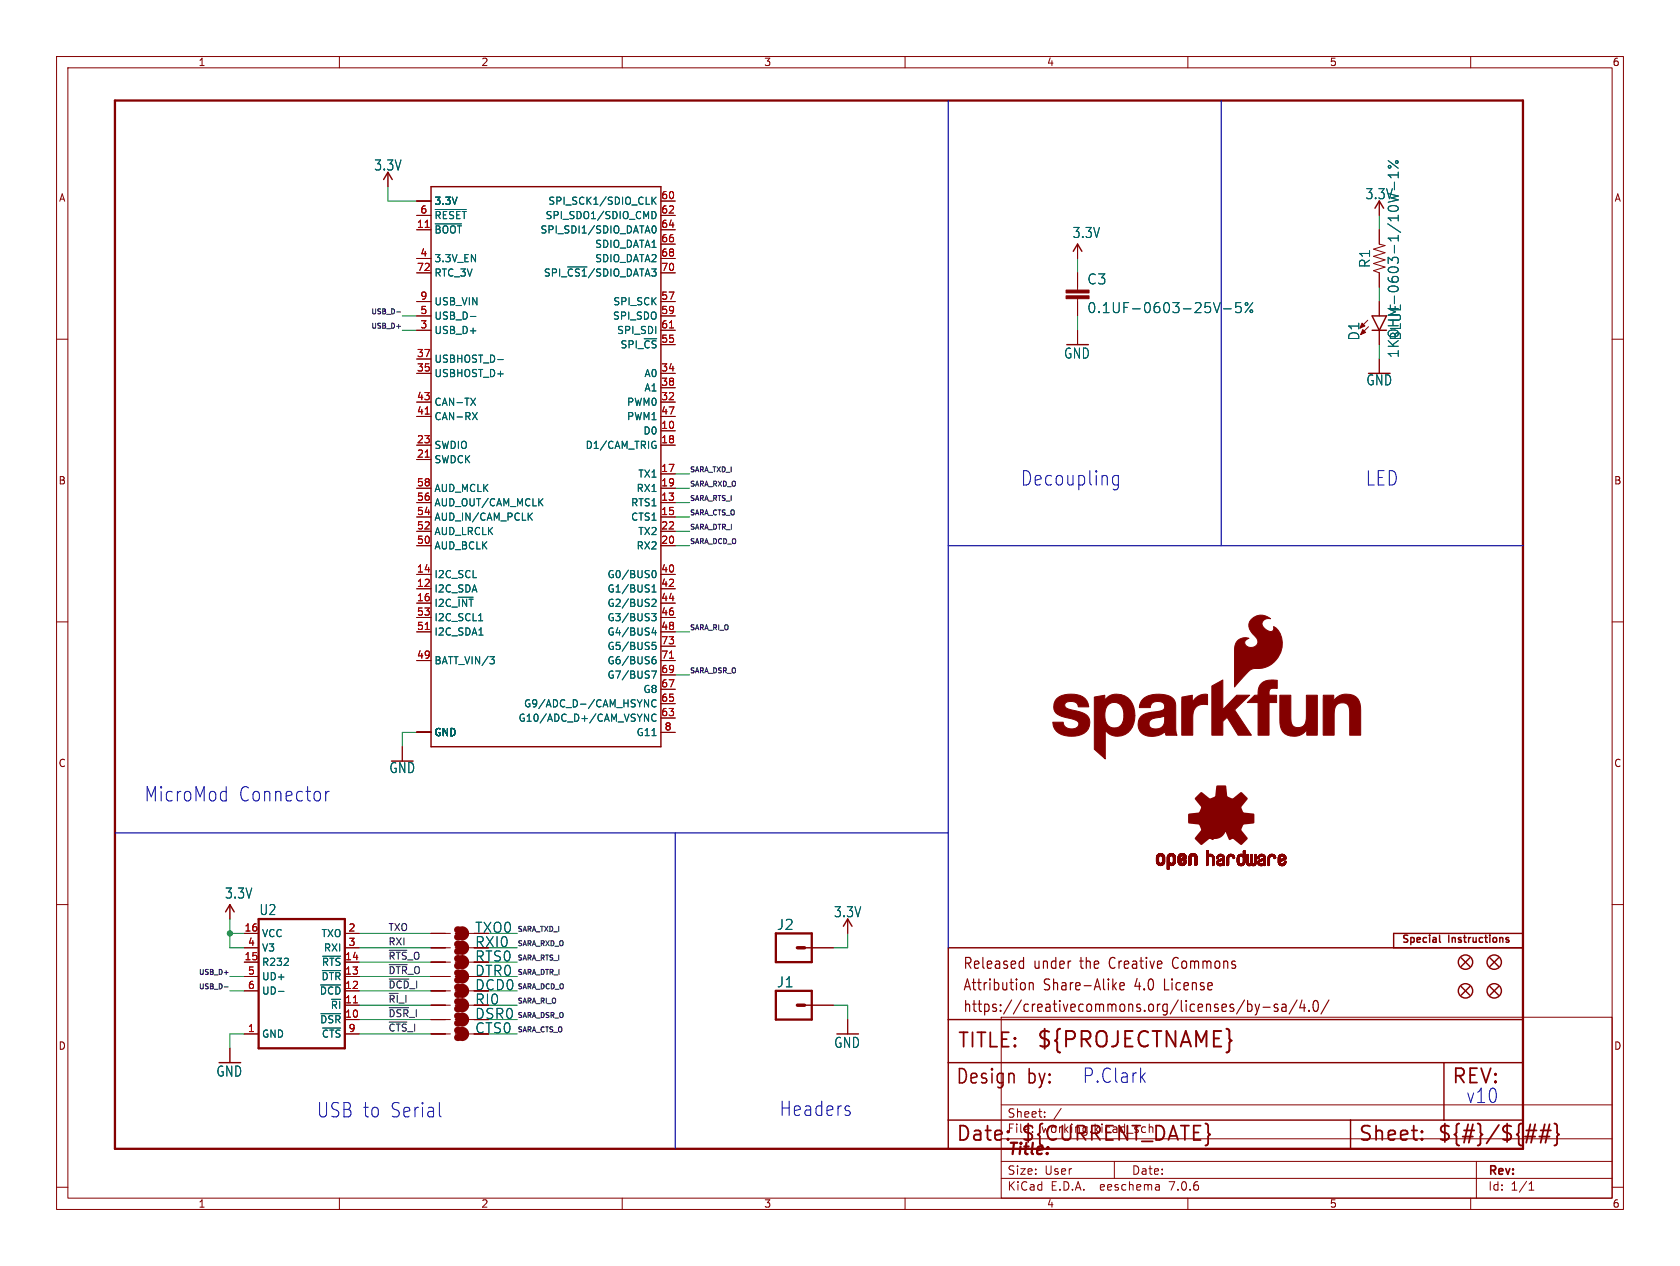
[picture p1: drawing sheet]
<svg xmlns="http://www.w3.org/2000/svg" width="297mm" height="224mm" viewBox="0 0 297 224" stroke-linecap="round" stroke-linejoin="round" font-family="sans-serif">
<defs><g id="words">
<text font-size="3.8" fill="#840000" x="183.1" y="185.7">${PROJECTNAME}</text>
<g font-size="3.5" fill="#0000c2">
<text x="180.3" y="86.1">Decoupling</text>
<text x="241.3" y="86.1">LED</text>
<text x="25.4" y="142">MicroMod</text>
<text x="42.1" y="142">Connector</text>
<text x="191.3" y="191.8">P.Clark</text>
<text x="55.9" y="197.9">USB to Serial</text>
<text x="137.7" y="197.6">Headers</text>
<text x="259.1" y="195.3">v10</text>
</g>
<g font-size="3.5" fill="#840000">
<text x="169.2" y="185.7">TITLE:</text>
<text x="168.9" y="192.1">Design</text>
<text x="181.6" y="192.1">by:</text>
<text x="256.5" y="192.1">REV:</text>
<text x="168.9" y="202.2">Date:</text>
<text x="180.3" y="202.2">${CURRENT_DATE}</text>
<text x="240" y="202.2">Sheet:</text>
<text x="254" y="202.2">${#}/${##}</text>
</g>
<text font-size="2.8" fill="#840000" x="178" y="204.8">Title:</text>
<g font-size="2.7" fill="#840000">
<text x="170.2" y="171.7">Released</text>
<text x="182.7" y="171.7">under</text>
<text x="191.1" y="171.7">the</text>
<text x="196.5" y="171.7">Creative</text>
<text x="208" y="171.7">Commons</text>
<text x="170.2" y="175.5">Attribution</text>
<text x="170.2" y="179.3">https://creativecommons.org/licenses/by-sa/4.0/</text>
<text x="184.5" y="175.5">Share-Alike</text>
<text x="200.8" y="175.5">4.0</text>
<text x="206.2" y="175.5">License</text>
</g>
<g font-size="2.5" fill="#006464">
<text x="66.1" y="30.4">3.3V</text>
<text x="241.3" y="35.5">3.3V</text>
<text x="189.5" y="42.3">3.3V</text>
<text x="242.4" y="47.5" transform="rotate(-90 242.4 47.5)">R1</text>
<text x="192.1" y="50.5">C3</text>
<text x="192.1" y="55.6">0.1UF-0603-25V-5%</text>
<text x="188" y="63.6">GND</text>
<text x="240.5" y="60.3" transform="rotate(-90 240.5 60.3)">D1</text>
<text x="247.5" y="63.4" transform="rotate(-90 247.5 63.4)">1KOHM-0603-1/10W-1%</text>
<text x="247.9" y="60.3" transform="rotate(-90 247.9 60.3)">BLUE</text>
<text x="241.5" y="68.4">GND</text>
<text x="68.7" y="137">GND</text>
<text x="39.7" y="159.1">3.3V</text>
<text x="45.8" y="162.1">U2</text>
<text x="83.9" y="165.2">TXO0</text>
<text x="137.3" y="164.7">J2</text>
<text x="147.3" y="162.5">3.3V</text>
<text x="83.9" y="172.8">DTR0</text>
<text x="83.9" y="170.3">RTS0</text>
<text x="83.9" y="175.4">DCD0</text>
<text x="137.3" y="174.9">J1</text>
<text x="83.9" y="180.4">DSR0</text>
<text x="147.4" y="185.6">GND</text>
<text x="38.2" y="190.6">GND</text>
</g>
<g font-size="2.5" fill="#840000">
<text x="83.9" y="167.7">RXI0</text>
<text x="83.9" y="177.9">RI0</text>
<text x="83.9" y="183">CTS0</text>
</g>
<g font-size="2.1" fill="#840000">
<text x="178" y="197.9">Sheet:</text>
<text x="178" y="200.6">File:</text>
<text x="184.1" y="200.6">working.kicad_sch</text>
<text x="178" y="208">Size:</text>
<text x="184.7" y="208">User</text>
<text x="200" y="208">Date:</text>
<text x="263" y="208.2">Rev:</text>
<text x="178" y="210.8">KiCad</text>
<text x="185.7" y="210.8">E.D.A.</text>
<text x="194.6" y="210.8">eeschema</text>
<text x="207" y="210.8">7.0.6</text>
<text x="263" y="210.8">Id:</text>
<text x="267.1" y="210.8">1/1</text>
</g>
<g font-size="1.8" fill="#840000">
<text x="35" y="11.9">1</text>
<text x="85" y="11.9">2</text>
<text x="135" y="11.9">3</text>
<text x="185" y="11.9">4</text>
<text x="235" y="11.9">5</text>
<text x="285" y="11.9">6</text>
<text x="10.3" y="35.9">A</text>
<text x="285.3" y="35.9">A</text>
<text x="10.3" y="85.9">B</text>
<text x="285.3" y="85.9">B</text>
<text x="10.3" y="135.9">C</text>
<text x="285.3" y="135.9">C</text>
<text x="247.6" y="167.1">Special</text>
<text x="256.1" y="167.1">Instructions</text>
<text x="10.3" y="185.9">D</text>
<text x="285.3" y="185.9">D</text>
<text x="35" y="213.8">1</text>
<text x="85" y="213.8">2</text>
<text x="135" y="213.8">3</text>
<text x="185" y="213.8">4</text>
<text x="235" y="213.8">5</text>
<text x="285" y="213.8">6</text>
</g>
<g font-size="1.8" fill="#a90000">
<text x="116.8" y="35.3">60</text>
<text x="73.6" y="40.4">11</text>
<text x="74.2" y="37.8">6</text>
<text x="116.8" y="37.8">62</text>
<text x="116.8" y="40.4">64</text>
<text x="74.2" y="45.5">4</text>
<text x="116.8" y="42.9">66</text>
<text x="116.8" y="45.5">68</text>
<text x="73.6" y="48">72</text>
<text x="74.2" y="53.1">9</text>
<text x="116.8" y="53.1">57</text>
<text x="116.8" y="48">70</text>
<text x="74.2" y="58.2">3</text>
<text x="74.2" y="55.6">5</text>
<text x="116.8" y="55.6">59</text>
<text x="116.8" y="58.2">61</text>
<text x="73.6" y="65.8">35</text>
<text x="73.6" y="63.2">37</text>
<text x="116.8" y="65.8">34</text>
<text x="116.8" y="60.7">55</text>
<text x="73.6" y="70.9">43</text>
<text x="116.8" y="70.9">32</text>
<text x="116.8" y="68.3">38</text>
<text x="73.6" y="73.4">41</text>
<text x="116.8" y="75.9">10</text>
<text x="116.8" y="73.4">47</text>
<text x="73.6" y="81">21</text>
<text x="73.6" y="78.5">23</text>
<text x="116.8" y="83.6">17</text>
<text x="116.8" y="78.5">18</text>
<text x="73.6" y="88.6">56</text>
<text x="73.6" y="86.1">58</text>
<text x="116.8" y="88.6">13</text>
<text x="116.8" y="86.1">19</text>
<text x="73.6" y="93.7">52</text>
<text x="73.6" y="91.2">54</text>
<text x="116.8" y="91.2">15</text>
<text x="116.8" y="93.7">22</text>
<text x="73.6" y="101.3">14</text>
<text x="73.6" y="96.3">50</text>
<text x="116.8" y="96.3">20</text>
<text x="116.8" y="101.3">40</text>
<text x="73.6" y="103.9">12</text>
<text x="73.6" y="106.4">16</text>
<text x="116.8" y="103.9">42</text>
<text x="116.8" y="106.4">44</text>
<text x="73.6" y="111.5">51</text>
<text x="73.6" y="109">53</text>
<text x="116.8" y="109">46</text>
<text x="116.8" y="111.5">48</text>
<text x="73.6" y="116.6">49</text>
<text x="116.8" y="119.1">69</text>
<text x="116.8" y="116.6">71</text>
<text x="116.8" y="114">73</text>
<text x="116.8" y="124.2">65</text>
<text x="116.8" y="121.7">67</text>
<text x="116.8" y="126.7">63</text>
<text x="117.4" y="129.3">8</text>
<text x="43.1" y="164.8">16</text>
<text x="43.7" y="167.4">4</text>
<text x="61.5" y="164.8">2</text>
<text x="61.5" y="167.4">3</text>
<text x="43.1" y="169.9">15</text>
<text x="43.7" y="172.5">5</text>
<text x="60.9" y="172.5">13</text>
<text x="60.9" y="169.9">14</text>
<text x="43.7" y="175">6</text>
<text x="60.9" y="177.5">11</text>
<text x="60.9" y="175">12</text>
<text x="43.7" y="182.6">1</text>
<text x="60.9" y="180.1">10</text>
<text x="61.5" y="182.6">9</text>
</g>
<g font-size="1.8" fill="#006464">
<text x="76.7" y="41.5">~{BOOT}</text>
<text x="76.7" y="36.4">3.3V</text>
<text x="76.7" y="39">~{RESET}</text>
<text x="95.4" y="41.5">SPI_SDI1/SDIO_DATA0</text>
<text x="96.4" y="39">SPI_SDO1/SDIO_CMD</text>
<text x="96.8" y="36.4">SPI_SCK1/SDIO_CLK</text>
<text x="76.7" y="46.6">3.3V_EN</text>
<text x="105.1" y="44">SDIO_DATA1</text>
<text x="105.1" y="46.6">SDIO_DATA2</text>
<text x="76.7" y="49.1">RTC_3V</text>
<text x="96.1" y="49.1">SPI_~{CS1}/SDIO_DATA3</text>
<text x="76.7" y="59.3">USB_D+</text>
<text x="76.7" y="56.7">USB_D-</text>
<text x="76.7" y="54.2">USB_VIN</text>
<text x="108.3" y="56.7">SPI_SDO</text>
<text x="108.3" y="54.2">SPI_SCK</text>
<text x="109" y="59.3">SPI_SDI</text>
<text x="76.7" y="64.4">USBHOST_D-</text>
<text x="109.6" y="61.8">SPI_~{CS}</text>
<text x="76.7" y="66.9">USBHOST_D+</text>
<text x="76.7" y="72">CAN-TX</text>
<text x="110.7" y="72">PWM0</text>
<text x="113.8" y="66.9">A0</text>
<text x="113.8" y="69.4">A1</text>
<text x="76.7" y="74.5">CAN-RX</text>
<text x="110.7" y="74.5">PWM1</text>
<text x="113.6" y="77.1">D0</text>
<text x="76.7" y="82.1">SWDCK</text>
<text x="76.7" y="79.6">SWDIO</text>
<text x="103.4" y="79.6">D1/CAM_TRIG</text>
<text x="76.7" y="89.8">AUD_OUT/CAM_MCLK</text>
<text x="76.7" y="87.2">AUD_MCLK</text>
<text x="111.5" y="89.8">RTS1</text>
<text x="112.4" y="87.2">RX1</text>
<text x="112.7" y="84.7">TX1</text>
<text x="76.7" y="94.8">AUD_LRCLK</text>
<text x="76.7" y="92.3">AUD_IN/CAM_PCLK</text>
<text x="111.5" y="92.3">CTS1</text>
<text x="112.7" y="94.8">TX2</text>
<text x="76.7" y="97.4">AUD_BCLK</text>
<text x="112.4" y="97.4">RX2</text>
<text x="76.7" y="105">I2C_SDA</text>
<text x="76.7" y="102.5">I2C_SCL</text>
<text x="76.7" y="107.5">I2C_~{INT}</text>
<text x="107.3" y="102.5">G0/BUS0</text>
<text x="107.3" y="105">G1/BUS1</text>
<text x="107.3" y="107.5">G2/BUS2</text>
<text x="76.7" y="112.6">I2C_SDA1</text>
<text x="76.7" y="110.1">I2C_SCL1</text>
<text x="107.3" y="110.1">G3/BUS3</text>
<text x="107.3" y="112.6">G4/BUS4</text>
<text x="76.7" y="117.7">BATT_VIN/3</text>
<text x="107.3" y="117.7">G6/BUS6</text>
<text x="107.3" y="115.2">G5/BUS5</text>
<text x="92.5" y="125.3">G9/ADC_D-/CAM_HSYNC</text>
<text x="107.3" y="120.2">G7/BUS7</text>
<text x="113.6" y="122.8">G8</text>
<text x="76.7" y="130.4">GND</text>
<text x="91.6" y="127.9">G10/ADC_D+/CAM_VSYNC</text>
<text x="112.4" y="130.4">G11</text>
<text x="46.2" y="166">VCC</text>
<text x="56.7" y="166">TXO</text>
<text x="46.2" y="171">R232</text>
<text x="46.2" y="168.5">V3</text>
<text x="46.2" y="173.6">UD+</text>
<text x="56.7" y="173.6">~{DTR}</text>
<text x="56.8" y="171">~{RTS}</text>
<text x="57.2" y="168.5">RXI</text>
<text x="46.2" y="176.1">UD-</text>
<text x="56.4" y="176.1">~{DCD}</text>
<text x="58.4" y="178.7">~{RI}</text>
<text x="46.2" y="183.7">GND</text>
<text x="56.5" y="181.2">~{DSR}</text>
<text x="56.8" y="183.7">~{CTS}</text>
</g>
<g font-size="1.7" fill="#0f0f0f">
<text x="68.6" y="164.8">TXO</text>
<text x="68.6" y="167.3">RXI</text>
<text x="68.6" y="172.4">~{DTR}_O</text>
<text x="68.6" y="169.8">~{RTS}_O</text>
<text x="68.6" y="177.5">~{RI}_I</text>
<text x="68.6" y="174.9">~{DCD}_I</text>
<text x="68.6" y="180">~{DSR}_I</text>
<text x="68.6" y="182.5">~{CTS}_I</text>
</g>
<g font-size="1.2" fill="#0f0f0f">
<text x="65.5" y="58.2">USB_D+</text>
<text x="65.5" y="55.6">USB_D-</text>
<text x="121.9" y="83.6">SARA_TXD_I</text>
<text x="121.9" y="86.1">SARA_RXD_O</text>
<text x="121.9" y="88.7">SARA_RTS_I</text>
<text x="121.9" y="93.7">SARA_DTR_I</text>
<text x="121.9" y="91.2">SARA_CTS_O</text>
<text x="121.9" y="96.3">SARA_DCD_O</text>
<text x="121.9" y="111.5">SARA_RI_O</text>
<text x="121.9" y="119.1">SARA_DSR_O</text>
<text x="91.4" y="164.9">SARA_TXD_I</text>
<text x="91.4" y="167.4">SARA_RXD_O</text>
<text x="35" y="172.5">USB_D+</text>
<text x="91.4" y="172.5">SARA_DTR_I</text>
<text x="91.4" y="169.9">SARA_RTS_I</text>
<text x="35" y="175">USB_D-</text>
<text x="91.4" y="175">SARA_DCD_O</text>
<text x="91.4" y="177.6">SARA_RI_O</text>
<text x="91.4" y="180.1">SARA_DSR_O</text>
<text x="91.4" y="182.6">SARA_CTS_O</text>
</g>
</g></defs>
<g fill="none" stroke="#840000" stroke-width=".18">
<path d="M10 10h277v203.9h-277zM12 12h273v199.9h-273zM60 10v2M110 10v2M160 10v2M210 10v2M260 10v2M68.6 30.5v2.5M73.7 35.6h2.5M73.7 38.1h2.5M116.8 35.6h2.6M116.8 38.1h2.6"/>
<path d="M243.8 35.6v2.5M10 60h2M73.7 40.6h2.5M73.7 58.4h2.5M73.7 45.7h2.5M73.7 55.9h2.5M73.7 53.3h2.5M73.7 48.3h2.5M116.8 40.6h2.6M116.8 58.4h2.6M116.8 45.7h2.6M116.8 55.9h2.6"/>
<path d="M116.8 53.3h2.6M116.8 43.2h2.6M116.8 48.3h2.6M190.5 43.2v2.5M190.5 48.3v3M190.5 52.8v3.1M190.5 58.4v2.6M241.8 56.6l-1.4 1.4M241.9 57.8l-1.4 1.4M243.8 40.6v2.6l1.1 .2-2.1 .7 2.1 .6-2.1 .6 2.1 .7-2.1 .6 2.1 .6-2.1 .7 1 .4v2.5M243.8 53.3v2.6M243.8 58.4v2.6"/>
<path d="M285 60h2M73.7 78.7h2.5M73.7 71.1h2.5M73.7 66h2.5M73.7 63.5h2.5M73.7 73.7h2.5M116.8 76.2h2.6M116.8 78.7h2.6M116.8 71.1h2.6M116.8 66h2.6M116.8 68.6h2.6M116.8 73.7h2.6"/>
<path d="M116.8 61h2.6M243.8 63.5v2.5M73.7 88.9h2.5M73.7 91.4h2.5M73.7 86.4h2.5M73.7 96.5h2.5M73.7 81.3h2.5M73.7 94h2.5M116.8 88.9h2.6M116.8 91.4h2.6M116.8 83.8h2.6M116.8 86.4h2.6"/>
<path d="M116.8 96.5h2.6M116.8 94h2.6M10 110h2M73.7 104.1h2.5M73.7 101.6h2.5M73.7 106.7h2.5M73.7 109.2h2.5M73.7 111.8h2.5M73.7 116.8h2.5M116.8 104.1h2.6M116.8 101.6h2.6M116.8 106.7h2.6"/>
<path d="M116.8 109.2h2.6M116.8 111.8h2.6M116.8 116.8h2.6M116.8 119.4h2.6M116.8 114.3h2.6M285 110h2M71.1 132.1v2.5M73.7 129.5h2.5M116.8 129.5h2.6M116.8 127h2.6M116.8 124.5h2.6M116.8 121.9h2.6"/>
<path d="M10 160h2M285 160h2M40.6 160v2.6M43.2 175.3h2.5M43.2 172.7h2.5M43.2 170.2h2.5M43.2 165.1h2.5M43.2 167.6h2.5M61 177.8h2.5M61 175.3h2.5M61 172.7h2.5M61 170.2h2.5"/>
<path d="M61 165.1h2.5M61 167.6h2.5M76.2 177.8h3.4M76.2 175.3h3.4M76.2 172.7h3.4M76.2 170.2h3.4M76.2 165.1h3.4M76.2 167.6h3.4M82.9 177.8h.9M82.9 175.3h.9M82.9 172.7h.9M82.9 170.2h.9"/>
<path d="M82.9 165.1h.9M82.9 167.6h.9M142.2 177.8h5.1M142.2 167.6h5.1M149.9 162.6v2.5M177 179.9h108v32h-108zM40.6 185.4v2.6M43.2 182.9h2.5M61 182.9h2.5M61 180.3h2.5M76.2 182.9h3.4M76.2 180.3h3.4"/>
<path d="M82.9 182.9h.9M82.9 180.3h.9M149.9 180.3v2.6M177 195.4h108M184.7 197.5v.1M184.7 196.7v.1M187.6 196l-1.3 2M10 210h2M60 211.9v2M110 211.9v2M160 211.9v2M177 208.4h108"/>
<path d="M177 205.4h108M177 201.4h108M197 205.4v3M204.9 209.6l.1 .9M205 210.4l-.2 .1M205 209.9h-.2M210 211.9v2M260 211.9v2M261 205.4v6.5M270.3 210.5h.9M270.3 209.4l.4-.4v1.5M285 210h2"/>
</g>
<g fill="none" stroke="#840000" stroke-width=".25">
<path d="M67.8 31.8l.8-1.3 .7 1.3M76.2 33h40.6v99.1h-40.6zM243.1 36.8l.7-1.2 .8 1.2M189.7 44.5l.8-1.3 .8 1.3M242.6 58.4h2.5M242.6 55.9h2.5l-1.3 2.5zM39.9 161.3l.7-1.3 .8 1.3M80.5 165.1h1.8M80.5 177.8h1.8M80.5 167.6h1.8M80.5 172.7h1.8M80.5 170.2h1.8"/>
<path d="M80.5 175.3h1.8M149.1 163.8l.8-1.2 .7 1.2M246.4 167.6v-2.5h22.8v38.1h-101.6v-35.6h101.6M254.5 165.4v1.1l.2 .2M258.3 174.5l1.5 1.5M258.3 169.4l1.5 1.5M259.8 174.5l-1.5 1.5M259.8 169.4l-1.5 1.5M263.4 174.5l1.5 1.5M263.4 169.4l1.5 1.5M264.9 174.5l-1.5 1.5M264.9 169.4l-1.5 1.5"/>
<path d="M266.7 166.3v.3M80.5 182.9h1.8M80.5 180.3h1.8M167.6 180.3h101.6M167.6 198.1h101.6M167.6 188h101.6M238.8 198.1v5.1M255.3 188v10.1"/>
<circle cx="259.1" cy="175.3" r="1.27"/>
<circle cx="259.1" cy="170.2" r="1.27"/>
<circle cx="264.2" cy="170.2" r="1.27"/>
<circle cx="264.2" cy="175.3" r="1.27"/>
</g>
<path d="M20.3 17.8h248.9v185.4h-248.9zM45.7 162.6h15.3v22.8h-15.3zM137.2 165.1h6.3v5.1h-6.3zM137.2 175.3h6.3v5h-6.3z" fill="none" stroke="#840000" stroke-width=".41"/>
<path d="M141 177.8h1.2M141 167.6h1.2" fill="none" stroke="#840000" stroke-width=".61"/>
<g fill="none" stroke="#006464" stroke-width=".18">
<path d="M76.9 39.6h4.7M76.9 37.1h5.5M115.3 37.4a.64 .64 0 0 1 .7 .6 .64 .64 0 0 1-.7 .7M115.3 34.9v1.2M115.4 35.4l.6 .7M116 34.9l-.7 .7M245.4 34.2l1.8 .5-1.3 .3 1.3 .3M245.4 28.4l1.8 1.4M246.5 32.2v1.4M247.2 30.4v1.1M247.2 30.9h-1.8l.5 .6M83.2 56h.9"/>
<path d="M100.3 47.2h3.5M115.3 40.4l.1-.3 .2-.2a.68 .68 0 0 1 .4 .7 .68 .68 0 0 1-.4 .6l-.2-.1-.1-.4M215.7 53.5l-.6 1.8M216.3 54.6h1.4M219.4 53.5h-.9l-.1 .9 .3-.2 .6 .1 .1 .2v.6l-.3 .2h-.4l-.3-.2M221.5 53.5l-1.4 1.8M83.2 70.4l.9 1.3M83.5 73l.9 1.2M84.1 70.4l-.9 1.3M84.4 73l-.9 1.2M88 63.6h1M115.7 78.8h.3v.4l-.3 .1"/>
<path d="M115.8 78l.1 .1M93.6 91.3l.5 .7M94.1 90.7l-.7 .8M84.6 109.8h.7M84.7 112.3h.7M86.6 116.1h.8l-.4 .5M87.1 116.6l.3 .3v.3l-.3 .2M115.2 108.5h.8l-.4 .5 .3 .1v.6l-.2 .1-.4-.1M115.2 118.7h.9l-.6 1.3M115.3 101.4l.1-.4 .2-.1a.68 .68 0 0 1 .4 .6 .68 .68 0 0 1-.4 .7l-.2-.1-.1-.4M115.3 106.1l.4-.1 .3 .4-.8 .9h.8M115.3 116.9l.2-.3 .4 .1 .1 .2v.3l-.3 .2h-.3l-.1-.2"/>
<path d="M115.3 104.7h.7M115.3 103.8l.3-.4v1.3M115.6 111l-.3 .9h.8M115.9 111.5v.8M115.9 116.1l-.4 .1-.2 .5M115.9 113.6h-.6v.6l.1-.1 .5 .1 .1 .1-.1 .5-.2 .1-.4-.1M113.9 126.3l.8 1.3v-1.3M113.9 123.8l.8 1.2v-1.2M116 126.4a.6 .6 0 0 0-.8 .5 .6 .6 0 0 0 .5 .7l.3-.1M116 123.9a.6 .6 0 0 0-.8 .4 .6 .6 0 0 0 .5 .7l.3-.1M49.2 175.4h1M56.7 174.2h3.5"/>
<path d="M56.7 179.3h3.5M57 171.7h3.2M57 169.1h3.2M57 181.8h3.2"/>
<circle cx="245.7" cy="29.5" r=".25"/>
<circle cx="246.9" cy="28.7" r=".25"/>
<circle cx="220.4" cy="53.8" r=".25"/>
<circle cx="221.2" cy="55.1" r=".25"/>
</g>
<path d="M75.2 40.2h.7M118.4 58h.7M75.2 73.2h.7M75.2 80.9h.7M75.2 111.3h.7M118.4 116.4h.7M62.5 177.4h.7" fill="none" stroke="#a90000" stroke-width=".18"/>
<g fill="none" stroke="#840000" stroke-width="1.3">
<path d="M80.9 164.5a.64 .64 0 0 1 .6 .6 .64 .64 0 0 1-.6 .6M80.9 177.2a.64 .64 0 0 1 .6 .6 .64 .64 0 0 1-.6 .6M80.9 167a.64 .64 0 0 1 .6 .6 .64 .64 0 0 1-.6 .7M80.9 172.1a.64 .64 0 0 1 .6 .6 .64 .64 0 0 1-.6 .7M80.9 179.7a.64 .64 0 0 1 .6 .6 .64 .64 0 0 1-.6 .7M80.9 169.5a.64 .64 0 0 1 .6 .7 .64 .64 0 0 1-.6 .6M80.9 174.6a.64 .64 0 0 1 .6 .7 .64 .64 0 0 1-.6 .6M81.7 164.5a.63 .63 0 0 1 .6 .6 .63 .63 0 0 1-.6 .6M81.7 177.2a.63 .63 0 0 1 .6 .6 .63 .63 0 0 1-.6 .6M81.7 167a.63 .63 0 0 1 .6 .6 .63 .63 0 0 1-.6 .7M81.7 172.1a.63 .63 0 0 1 .6 .6 .63 .63 0 0 1-.6 .7M81.7 179.7a.63 .63 0 0 1 .6 .6 .63 .63 0 0 1-.6 .7"/>
<path d="M81.7 169.5a.63 .63 0 0 1 .6 .7 .63 .63 0 0 1-.6 .6M81.7 174.6a.63 .63 0 0 1 .6 .7 .63 .63 0 0 1-.6 .6M80.9 182.2a.64 .64 0 0 1 .6 .7 .64 .64 0 0 1-.6 .6M81.7 182.2a.63 .63 0 0 1 .6 .7 .63 .63 0 0 1-.6 .6"/>
</g>
<g fill="#840000" stroke="#840000" stroke-width=".18">
<path d="M188.5 52.3h4v.5h-4z"/>
<path d="M188.5 51.3h4v.5h-4z"/>
<path d="M198.7 126.5l1.9 .1v.7l-.4 1.3-1.7-.9z"/>
<path d="M214.2 121.3l2-1v5.2l2.4-2.5h2.3l-2.6 2.6 2.9 4.4h-2.3l-2-3.1-.7 .7v2.4h-2z"/>
<path d="M203.6 126l1.2-.2 .3 1.1-1.1 .2z"/>
<path d="M208.9 123.3l1.9-.3v1.3a2.34 2.34 0 0 1 2.7-1.5v1.9l-.3-.1a1.97 1.97 0 0 0-2.3 2.2v3.2h-2z"/>
<path d="M226.3 123h1.9v2a7.9 7.9 0 0 0 .3 3.3 1.43 1.43 0 0 0 1.6 .3 1.43 1.43 0 0 0 .8-1.4l.1-4.2h1.9v7h-1.9v-.9a2.75 2.75 0 0 1-4.2 .3 5.3 5.3 0 0 1-.5-3.2z"/>
<path d="M233.9 123h1.9v.9a2.68 2.68 0 0 1 4.5 .1 18.3 18.3 0 0 1 .2 4.4v1.6h-1.9v-2a7.9 7.9 0 0 0-.3-3.3 1.42 1.42 0 0 0-1.6-.3 1.42 1.42 0 0 0-.8 1.4v4.2h-2z"/>
<path d="M193.5 123.3l1.8-.3v.9a2.88 2.88 0 0 1 3-1.1 2.88 2.88 0 0 1 2.1 2.3l.2 1.5-1.9-.1a1.87 1.87 0 0 0-2.1-2.2 2.27 2.27 0 0 0-1.3 2.6 1.64 1.64 0 0 0 1.3 1.8 1.64 1.64 0 0 0 1.9-1l1.7 .9a2.81 2.81 0 0 1-4.8 .6v5l-1.9-1.7z"/>
<path d="M186.9 123.5a4.4 4.4 0 0 1 4.9 .1l.6 .8 .1 .6h-1.9a1.32 1.32 0 0 0-1.8-.9 .65 .65 0 0 0-.6 .7 .65 .65 0 0 0 .7 .6l.4 .1a6.3 6.3 0 0 1 3 1.1 2.23 2.23 0 0 1-1.7 3.5 4 4 0 0 1-4.2-1.2l-.3-1.2h1.9a1.51 1.51 0 0 0 1.2 1.2 1.51 1.51 0 0 0 1.5-.6 .85 .85 0 0 0-.9-1.1 7.5 7.5 0 0 1-3.1-1.1 1.96 1.96 0 0 1 .2-2.6z"/>
<path d="M223 120.9a3.9 3.9 0 0 1 2.7-.6h.1v1.5l-.4-.1a.91 .91 0 0 0-.9 .3 .91 .91 0 0 0-.1 1h1.3v1.3h-1.3v5.7h-2v-5.7h-1.9l.8-.8a.99 .99 0 0 1 1.1-.5v-.3a2.67 2.67 0 0 1 .6-1.8z"/>
<path d="M221.2 109.6a2.45 2.45 0 0 1 3.4-.2 1.05 1.05 0 0 0-1.4 .6 1.05 1.05 0 0 0 .7 1.4 .75 .75 0 0 0 1.3-.2v-.4a3.8 3.8 0 0 1 .7 5.5 4.3 4.3 0 0 1-4.2 1.9 4.8 4.8 0 0 0-2.2 1.9l-1.2 1.4v-6.4a1.94 1.94 0 0 1 2.5-2.2 .82 .82 0 0 0-.8 .9 .82 .82 0 0 0 1 .7 1.1 1.1 0 0 0 1.3-.6 1.1 1.1 0 0 0-.4-1.4 2.08 2.08 0 0 1-.7-2.9z"/>
<path d="M202.1 123.6a4.8 4.8 0 0 1 5.3 0 3.8 3.8 0 0 1 .4 2.6v2.8l.3 1.1h-1.4a.51 .51 0 0 1-.5-.1 .51 .51 0 0 1-.2-.5v-.1a3.3 3.3 0 0 1-4.4 0 2.19 2.19 0 0 1-.1-2.3 2.19 2.19 0 0 1 2.1-1.1l.4 1.1a.96 .96 0 0 0-.9 1.1 .96 .96 0 0 0 1.2 .7 1.68 1.68 0 0 0 1.6-2v-.3l-.8 .3-.3-1.1a.86 .86 0 0 0 1.1-1 1.42 1.42 0 0 0-2.1-.5l-.4 .5a.45 .45 0 0 1-.7 .4h-1.3l.2-.9z"/>
<path d="M204.4 152.4h.4z"/>
<path d="M204.4 152.3l.4 .1z"/>
<path d="M204.4 152.3h.4z"/>
<path d="M204.4 152.2l.4 .1z"/>
<path d="M204.4 152.2h.4z"/>
<path d="M204.4 152.1l.4 .1z"/>
<path d="M204.4 152.1h.4z"/>
<path d="M204.4 152l.4 .1z"/>
<path d="M204.4 152h.4z"/>
<path d="M204.4 151.9l.4 .1z"/>
<path d="M204.4 151.9h.4z"/>
<path d="M204.4 151.8l.4 .1z"/>
<path d="M204.4 151.8h.4z"/>
<path d="M204.4 151.7l.4 .1z"/>
<path d="M204.4 151.7h.4z"/>
<path d="M204.4 151.6l.4 .1z"/>
<path d="M204.5 152.5h.4z"/>
<path d="M204.5 152.4l.3 .1z"/>
<path d="M204.5 152.4h.3z"/>
<path d="M204.5 151.6h.3z"/>
<path d="M204.5 151.6h.4z"/>
<path d="M204.5 152.6h.4z"/>
<path d="M204.5 152.5l.4 .1z"/>
<path d="M204.5 151.5l.4 .1z"/>
<path d="M204.5 151.5h.4z"/>
<path d="M204.5 152.6h.5z"/>
<path d="M204.5 151.4l.4 .1z"/>
<path d="M204.5 151.4h.5z"/>
<path d="M204.5 152.7h.5z"/>
<path d="M204.5 152.6l.5 .1z"/>
<path d="M204.5 152.7h.6z"/>
<path d="M204.5 151.4h.6z"/>
<path d="M204.5 152.7h1.3z"/>
<path d="M204.5 151.3l1.3 .1z"/>
<path d="M204.5 151.3h1.3z"/>
<path d="M204.6 152.8h1.2z"/>
<path d="M204.6 152.7l1.2 .1z"/>
<path d="M204.6 151.3h1.2z"/>
<path d="M204.6 151.2l1.1 .1z"/>
<path d="M204.6 152.8h1.1z"/>
<path d="M204.6 151.2h1.1z"/>
<path d="M204.6 152.8l1.1 .1z"/>
<path d="M204.6 152.9h1.1z"/>
<path d="M204.7 152.9h1z"/>
<path d="M204.7 151.2h1z"/>
<path d="M204.7 151.1l1 .1z"/>
<path d="M204.7 151.1h1z"/>
<path d="M204.7 152.9h.9z"/>
<path d="M204.7 151.1h.9z"/>
<path d="M204.7 152.9l.9 .1z"/>
<path d="M204.7 153h.9z"/>
<path d="M204.8 151.1h.8z"/>
<path d="M204.8 153h.8z"/>
<path d="M204.8 153h.7z"/>
<path d="M204.8 151l.7 .1z"/>
<path d="M204.8 151h.7z"/>
<path d="M204.9 153h.6z"/>
<path d="M204.9 151h.6z"/>
<path d="M204.9 153l.5 .1z"/>
<path d="M204.9 151h.5z"/>
<path d="M205 153.1h.4z"/>
<path d="M205 151h.4z"/>
<path d="M205 153.1h.3z"/>
<path d="M205 151h.3z"/>
<path d="M205.1 153.1h.2z"/>
<path d="M205.1 151h.2z"/>
<path d="M205.2 151.4h.6z"/>
<path d="M205.3 152.7h.5z"/>
<path d="M205.3 151.4h.5z"/>
<path d="M205.3 152.6l.5 .1z"/>
<path d="M205.4 152.6h.5z"/>
<path d="M205.4 151.4h.4z"/>
<path d="M205.4 151.4h.5z"/>
<path d="M205.4 151.4l.5 .1z"/>
<path d="M205.4 151.5h.5z"/>
<path d="M205.5 152.5l.4 .1z"/>
<path d="M205.5 151.5h.4z"/>
<path d="M205.5 152.5h.4z"/>
<path d="M205.5 151.6h.4z"/>
<path d="M205.5 151.5l.4 .1z"/>
<path d="M205.5 152.4l.4 .1z"/>
<path d="M205.5 152.4h.4z"/>
<path d="M205.5 152.3l.4 .1z"/>
<path d="M205.5 152.3h.4z"/>
<path d="M205.5 152.2l.4 .1z"/>
<path d="M205.5 152.2h.4z"/>
<path d="M205.5 152.1l.4 .1z"/>
<path d="M205.5 152.1h.4z"/>
<path d="M205.5 152l.4 .1z"/>
<path d="M205.5 152h.4z"/>
<path d="M205.5 151.9l.4 .1z"/>
<path d="M205.5 151.9h.4z"/>
<path d="M205.5 151.8l.4 .1z"/>
<path d="M205.5 151.8h.4z"/>
<path d="M205.5 151.7l.4 .1z"/>
<path d="M205.5 151.7h.4z"/>
<path d="M205.5 151.6l.4 .1z"/>
<path d="M206.4 153.7h.2z"/>
<path d="M206.4 153.7h.3z"/>
<path d="M206.4 153.6l.3 .1z"/>
<path d="M206.4 153.6h.3z"/>
<path d="M206.4 153.5l.3 .1z"/>
<path d="M206.4 153.5h.3z"/>
<path d="M206.4 153.4l.3 .1z"/>
<path d="M206.4 153.4h.3z"/>
<path d="M206.4 153.3l.3 .1z"/>
<path d="M206.4 153.3h.3z"/>
<path d="M206.4 153.2l.3 .1z"/>
<path d="M206.4 153.2h.3z"/>
<path d="M206.4 153.1l.3 .1z"/>
<path d="M206.4 153.1h.3z"/>
<path d="M206.4 153.1h.4z"/>
<path d="M206.4 153l.4 .1z"/>
<path d="M206.4 153h1z"/>
<path d="M206.4 153h1.1z"/>
<path d="M206.4 152.9l1.1 .1z"/>
<path d="M206.4 152.9h1.2z"/>
<path d="M206.4 152.8l1.3 .1z"/>
<path d="M206.4 152.8h1.3z"/>
<path d="M206.4 152.7l1.3 .1z"/>
<path d="M206.4 152.7h1.3z"/>
<path d="M206.4 152.7h.6z"/>
<path d="M206.4 152.7h.5z"/>
<path d="M206.4 152.6l.5 .1z"/>
<path d="M206.4 152.6h.5z"/>
<path d="M206.4 152.6h.4z"/>
<path d="M206.4 152.5l.4 .1z"/>
<path d="M206.4 152.5h.4z"/>
<path d="M206.4 152.5h.3z"/>
<path d="M206.4 152.4l.3 .1z"/>
<path d="M206.4 152.4h.3z"/>
<path d="M206.4 152.3l.3 .1z"/>
<path d="M206.4 152.3h.3z"/>
<path d="M206.4 152.2l.3 .1z"/>
<path d="M206.4 152.2h.3z"/>
<path d="M206.4 152.1l.3 .1z"/>
<path d="M206.4 152.1h.3z"/>
<path d="M206.4 152l.3 .1z"/>
<path d="M206.4 152h.3z"/>
<path d="M206.4 151.9l.3 .1z"/>
<path d="M206.4 151.9h.3z"/>
<path d="M206.4 151.8l.3 .1z"/>
<path d="M206.4 151.8h.3z"/>
<path d="M206.4 151.7l.3 .1z"/>
<path d="M206.4 151.7h.3z"/>
<path d="M206.4 151.6l.3 .1z"/>
<path d="M206.4 151.6h.3z"/>
<path d="M206.4 151.6h.4z"/>
<path d="M206.4 151.5l.4 .1z"/>
<path d="M206.4 153.8h.1z"/>
<path d="M206.4 153.7l.1 .1z"/>
<path d="M206.4 151.5h.4z"/>
<path d="M206.4 151.4l.5 .1z"/>
<path d="M206.4 151.4h.5z"/>
<path d="M206.4 151.4h.6z"/>
<path d="M206.4 151.3l1.3 .1z"/>
<path d="M206.4 151.3h1.3z"/>
<path d="M206.5 151.3h1.2z"/>
<path d="M206.5 151.2l1.2 .1z"/>
<path d="M206.5 151.2h1.2z"/>
<path d="M206.5 151.2h1.1z"/>
<path d="M206.6 151.2h1z"/>
<path d="M206.6 151.1l1 .1z"/>
<path d="M206.6 151.1h1z"/>
<path d="M206.6 151.1h.9z"/>
<path d="M206.7 151.1h.8z"/>
<path d="M206.7 151l.7 .1z"/>
<path d="M206.7 151h.7z"/>
<path d="M206.8 151h.6z"/>
<path d="M206.8 153l.5 .1z"/>
<path d="M206.8 151h.5z"/>
<path d="M206.9 153.1h.4z"/>
<path d="M206.9 151h.4z"/>
<path d="M206.9 151h.3z"/>
<path d="M207 153.1h.2z"/>
<path d="M207 151h.2z"/>
<path d="M207.1 151.4h.6z"/>
<path d="M207.2 152.7h.5z"/>
<path d="M207.2 152.7h.6z"/>
<path d="M207.2 151.4h.6z"/>
<path d="M207.3 152.6l.5 .1z"/>
<path d="M207.3 151.4h.5z"/>
<path d="M207.3 152.6h.5z"/>
<path d="M207.3 151.4l.5 .1z"/>
<path d="M207.3 151.5h.5z"/>
<path d="M207.4 152.6h.4z"/>
<path d="M207.4 152.5l.4 .1z"/>
<path d="M207.4 151.5h.4z"/>
<path d="M207.4 152.5h.4z"/>
<path d="M207.4 151.6h.4z"/>
<path d="M207.4 151.5l.4 .1z"/>
<path d="M207.4 152.4l.4 .1z"/>
<path d="M207.4 152.4h.4z"/>
<path d="M207.4 151.7h.4z"/>
<path d="M207.4 151.6l.4 .1z"/>
<path d="M207.4 152.3l.4 .1z"/>
<path d="M207.4 152.3h.4z"/>
<path d="M207.4 152.2l.4 .1z"/>
<path d="M207.4 152.2h.4z"/>
<path d="M207.4 152.1l.4 .1z"/>
<path d="M207.4 152.1h.4z"/>
<path d="M207.4 152l.4 .1z"/>
<path d="M207.4 152h.4z"/>
<path d="M207.4 151.9l.4 .1z"/>
<path d="M207.4 151.9h.4z"/>
<path d="M207.4 151.8l.4 .1z"/>
<path d="M207.4 151.8h.4z"/>
<path d="M207.4 151.7l.4 .1z"/>
<path d="M208.3 152.5h.4z"/>
<path d="M208.3 152.4l.4 .1z"/>
<path d="M208.3 152.4h.4z"/>
<path d="M208.3 152.3l.4 .1z"/>
<path d="M208.3 152.3h.5z"/>
<path d="M208.3 152.3h.6z"/>
<path d="M208.3 152.2l.7 .1z"/>
<path d="M208.3 152.2h.7z"/>
<path d="M208.3 152.2h.8z"/>
<path d="M208.3 152.2h.9z"/>
<path d="M208.3 152.1l.9 .1z"/>
<path d="M208.3 152.1h.9z"/>
<path d="M208.3 152.1h1z"/>
<path d="M208.3 152.1h1.1z"/>
<path d="M208.3 152l1.1 .1z"/>
<path d="M208.3 152h1.1z"/>
<path d="M208.3 152h1.2z"/>
<path d="M208.3 152h1.3z"/>
<path d="M208.3 151.9l1.3 .1z"/>
<path d="M208.3 151.9h1.3z"/>
<path d="M208.3 151.9h1.4z"/>
<path d="M208.3 151.9h.4z"/>
<path d="M208.3 151.9h.3z"/>
<path d="M208.3 151.8l.3 .1z"/>
<path d="M208.3 151.8h.3z"/>
<path d="M208.3 151.7l.3 .1z"/>
<path d="M208.3 151.7h.3z"/>
<path d="M208.3 151.7h.4z"/>
<path d="M208.3 151.6l.4 .1z"/>
<path d="M208.3 151.6h.4z"/>
<path d="M208.3 151.5l.4 .1z"/>
<path d="M208.3 152.6h.5z"/>
<path d="M208.3 152.6h.4z"/>
<path d="M208.3 152.5l.4 .1z"/>
<path d="M208.3 151.5h.4z"/>
<path d="M208.3 151.5h.5z"/>
<path d="M208.3 151.4l.5 .1z"/>
<path d="M208.3 151.4h.5z"/>
<path d="M208.3 152.6l.5 .1z"/>
<path d="M208.3 152.7h.6z"/>
<path d="M208.3 151.4h.6z"/>
<path d="M208.3 152.7h1.3z"/>
<path d="M208.4 152.7h1.2z"/>
<path d="M208.4 151.3l1.2 .1z"/>
<path d="M208.4 151.3h1.2z"/>
<path d="M208.4 152.8h1.2z"/>
<path d="M208.4 152.7l1.2 .1z"/>
<path d="M208.4 152.8h1.1z"/>
<path d="M208.4 151.2l1.2 .1z"/>
<path d="M208.4 152.8l1.1 .1z"/>
<path d="M208.4 151.2h1.2z"/>
<path d="M208.5 152.9h1z"/>
<path d="M208.5 151.2h1z"/>
<path d="M208.5 151.1l1 .1z"/>
<path d="M208.5 151.1h1z"/>
<path d="M208.5 152.9l.9 .1z"/>
<path d="M208.6 151.1h.9z"/>
<path d="M208.6 153h.8z"/>
<path d="M208.6 151.1h.8z"/>
<path d="M208.6 151l.8 .1z"/>
<path d="M208.6 151h.7z"/>
<path d="M208.7 153h.6z"/>
<path d="M208.7 151h.6z"/>
<path d="M208.7 153l.6 .1z"/>
<path d="M208.7 151.9h1z"/>
<path d="M208.8 151.9h.9z"/>
<path d="M208.8 151h.4z"/>
<path d="M208.8 153.1h.4z"/>
<path d="M208.8 153.1h.3z"/>
<path d="M208.9 153.1h.2z"/>
<path d="M208.9 151.9h.8z"/>
<path d="M208.9 151h.2z"/>
<path d="M208.9 151.8l.8 .1z"/>
<path d="M208.9 151.8h.8z"/>
<path d="M209 151.8h.7z"/>
<path d="M209.1 151.8h.6z"/>
<path d="M209.1 151.4h.5z"/>
<path d="M209.1 152.7h.5z"/>
<path d="M209.1 151.4h.6z"/>
<path d="M209.1 151.7l.6 .1z"/>
<path d="M209.1 151.7h.6z"/>
<path d="M209.2 152.6l.5 .1z"/>
<path d="M209.2 151.7h.5z"/>
<path d="M209.2 151.4h.5z"/>
<path d="M209.2 152.6h.5z"/>
<path d="M209.2 151.4l.5 .1z"/>
<path d="M209.2 151.5h.5z"/>
<path d="M209.3 152.6h.4z"/>
<path d="M209.3 151.5h.4z"/>
<path d="M209.3 151.7h.4z"/>
<path d="M209.3 152.5l.4 .1z"/>
<path d="M209.3 152.5h.4z"/>
<path d="M209.3 151.6l.4 .1z"/>
<path d="M209.3 151.6h.4z"/>
<path d="M209.3 151.5l.4 .1z"/>
<path d="M209.3 152.4l.4 .1z"/>
<path d="M209.3 152.4h.4z"/>
<path d="M209.4 152.4h.3z"/>
<path d="M209.4 152.3l.3 .1z"/>
<path d="M209.4 152.3h.3z"/>
<path d="M209.5 152.2l.2 .1z"/>
<path d="M209.5 152.2h.2z"/>
<path d="M209.6 152.2h.1z"/>
<path d="M210.2 153h.2z"/>
<path d="M210.2 153h.3z"/>
<path d="M210.2 152.9l.3 .1z"/>
<path d="M210.2 152.9h.3z"/>
<path d="M210.2 152.9h.4z"/>
<path d="M210.2 152.8l.4 .1z"/>
<path d="M210.2 152.8h.4z"/>
<path d="M210.2 152.7l.4 .1z"/>
<path d="M210.2 152.7h.4z"/>
<path d="M210.2 152.6l.4 .1z"/>
<path d="M210.2 152.6h.4z"/>
<path d="M210.2 152.5l.4 .1z"/>
<path d="M210.2 152.5h.4z"/>
<path d="M210.2 152.4l.4 .1z"/>
<path d="M210.2 152.4h.4z"/>
<path d="M210.2 152.3l.4 .1z"/>
<path d="M210.2 152.3h.4z"/>
<path d="M210.2 152.2l.4 .1z"/>
<path d="M210.2 152.2h.4z"/>
<path d="M210.2 152.1l.4 .1z"/>
<path d="M210.2 152.1h.4z"/>
<path d="M210.2 152l.4 .1z"/>
<path d="M210.2 152h.4z"/>
<path d="M210.2 151.9l.4 .1z"/>
<path d="M210.2 151.9h.4z"/>
<path d="M210.2 151.8l.4 .1z"/>
<path d="M210.2 151.8h.4z"/>
<path d="M210.2 151.7l.4 .1z"/>
<path d="M210.2 151.7h.4z"/>
<path d="M210.2 151.6l.4 .1z"/>
<path d="M210.2 151.6h.4z"/>
<path d="M210.2 151.5l.4 .1z"/>
<path d="M210.2 153l.1 .1z"/>
<path d="M210.2 151.5h.4z"/>
<path d="M210.2 153.1h.1z"/>
<path d="M210.2 151.5h.5z"/>
<path d="M210.2 151.4l.5 .1z"/>
<path d="M210.2 151.4h.5z"/>
<path d="M210.2 151.4h.6z"/>
<path d="M210.3 151.4h.6z"/>
<path d="M210.3 151.3l1.3 .1z"/>
<path d="M210.3 151.3h1.3z"/>
<path d="M210.3 151.3h1.2z"/>
<path d="M210.3 151.2l1.2 .1z"/>
<path d="M210.3 151.2h1.2z"/>
<path d="M210.4 151.2h1.1z"/>
<path d="M210.4 151.2h1z"/>
<path d="M210.4 151.1l1 .1z"/>
<path d="M210.4 151.1h1z"/>
<path d="M210.5 151.1h.8z"/>
<path d="M210.5 151l.8 .1z"/>
<path d="M210.6 151h.6z"/>
<path d="M210.7 151h.4z"/>
<path d="M210.8 151h.3z"/>
<path d="M210.8 151h.2z"/>
<path d="M211 151.4h.6z"/>
<path d="M211.1 151.4h.5z"/>
<path d="M211.1 151.4l.5 .1z"/>
<path d="M211.2 151.5h.4z"/>
<path d="M211.2 151.5l.4 .1z"/>
<path d="M211.2 151.6h.4z"/>
<path d="M211.2 153h.3z"/>
<path d="M211.2 153h.4z"/>
<path d="M211.2 152.9l.4 .1z"/>
<path d="M211.2 152.9h.4z"/>
<path d="M211.2 152.9h.5z"/>
<path d="M211.2 152.8l.5 .1z"/>
<path d="M211.2 152.8h.5z"/>
<path d="M211.2 152.7l.5 .1z"/>
<path d="M211.2 152.7h.5z"/>
<path d="M211.2 152.6l.5 .1z"/>
<path d="M211.2 152.6h.5z"/>
<path d="M211.2 152.5l.5 .1z"/>
<path d="M211.2 152.5h.5z"/>
<path d="M211.2 152.4l.5 .1z"/>
<path d="M211.2 152.4h.5z"/>
<path d="M211.2 152.3l.5 .1z"/>
<path d="M211.2 152.3h.5z"/>
<path d="M211.2 152.2l.5 .1z"/>
<path d="M211.2 152.2h.5z"/>
<path d="M211.2 152.1l.5 .1z"/>
<path d="M211.2 152.1h.5z"/>
<path d="M211.2 152l.5 .1z"/>
<path d="M211.2 152h.5z"/>
<path d="M211.2 151.9l.5 .1z"/>
<path d="M211.2 151.9h.5z"/>
<path d="M211.2 151.8l.5 .1z"/>
<path d="M211.2 151.8h.5z"/>
<path d="M211.2 151.7l.5 .1z"/>
<path d="M211.2 151.7h.5z"/>
<path d="M211.2 151.6l.5 .1z"/>
<path d="M211.2 151.6h.5z"/>
<path d="M211.3 153h.2z"/>
<path d="M211.3 153l.1 .1z"/>
<path d="M211.3 153.1h.1z"/>
<path d="M213.3 153.1h.1z"/>
<path d="M213.3 153l.2 .1z"/>
<path d="M213.3 150.6h.3z"/>
<path d="M213.3 153h.2z"/>
<path d="M213.3 153h.3z"/>
<path d="M213.3 152.9l.3 .1z"/>
<path d="M213.3 152.9h.3z"/>
<path d="M213.3 152.8l.3 .1z"/>
<path d="M213.3 152.8h.3z"/>
<path d="M213.3 152.7l.3 .1z"/>
<path d="M213.3 152.7h.3z"/>
<path d="M213.3 152.6l.3 .1z"/>
<path d="M213.3 152.6h.3z"/>
<path d="M213.3 152.5l.3 .1z"/>
<path d="M213.3 152.5h.3z"/>
<path d="M213.3 152.4l.3 .1z"/>
<path d="M213.3 152.4h.3z"/>
<path d="M213.3 152.3l.3 .1z"/>
<path d="M213.3 152.3h.3z"/>
<path d="M213.3 152.2l.3 .1z"/>
<path d="M213.3 152.2h.3z"/>
<path d="M213.3 152.1l.3 .1z"/>
<path d="M213.3 152.1h.3z"/>
<path d="M213.3 152l.3 .1z"/>
<path d="M213.3 152h.3z"/>
<path d="M213.3 151.9l.3 .1z"/>
<path d="M213.3 151.9h.3z"/>
<path d="M213.3 151.8l.3 .1z"/>
<path d="M213.3 151.8h.3z"/>
<path d="M213.3 151.7l.3 .1z"/>
<path d="M213.3 151.7h.3z"/>
<path d="M213.3 151.6l.3 .1z"/>
<path d="M213.3 151.6h.3z"/>
<path d="M213.3 151.6h.4z"/>
<path d="M213.3 151.5l.4 .1z"/>
<path d="M213.3 151.5h.4z"/>
<path d="M213.3 151.5h.5z"/>
<path d="M213.3 151.4l.5 .1z"/>
<path d="M213.3 151.4h.5z"/>
<path d="M213.3 151.4h.6z"/>
<path d="M213.3 151.4h1.2z"/>
<path d="M213.3 151.3l1.2 .1z"/>
<path d="M213.3 151.3h1.2z"/>
<path d="M213.3 151.3h1.1z"/>
<path d="M213.3 151.2l1.1 .1z"/>
<path d="M213.3 151.2h1.1z"/>
<path d="M213.3 151.2h1z"/>
<path d="M213.3 151.2h.3z"/>
<path d="M213.3 151.1l.3 .1z"/>
<path d="M213.3 151.1h.3z"/>
<path d="M213.3 151l.3 .1z"/>
<path d="M213.3 151h.3z"/>
<path d="M213.3 150.9l.3 .1z"/>
<path d="M213.3 150.9h.3z"/>
<path d="M213.3 150.8l.3 .1z"/>
<path d="M213.3 150.8h.3z"/>
<path d="M213.3 150.7l.3 .1z"/>
<path d="M213.3 150.7h.3z"/>
<path d="M213.3 150.6l.3 .1z"/>
<path d="M213.3 150.5l.3 .1z"/>
<path d="M213.3 150.5h.3z"/>
<path d="M213.4 150.5h.2z"/>
<path d="M213.4 150.4l.2 .1z"/>
<path d="M213.7 151.2h.6z"/>
<path d="M213.7 151.1l.6 .1z"/>
<path d="M213.7 151.1h.5z"/>
<path d="M213.8 151.1h.4z"/>
<path d="M213.9 151.1h.1z"/>
<path d="M214 151.4h.5z"/>
<path d="M214.1 151.4h.4z"/>
<path d="M214.2 151.4h.4z"/>
<path d="M214.2 151.4l.4 .1z"/>
<path d="M214.2 151.5h.4z"/>
<path d="M214.3 151.5h.3z"/>
<path d="M214.3 151.6h.3z"/>
<path d="M214.3 151.5l.3 .1z"/>
<path d="M214.4 151.7h.2z"/>
<path d="M214.4 151.6l.2 .1z"/>
<path d="M214.4 151.8h.2z"/>
<path d="M214.4 151.7l.2 .1z"/>
<path d="M214.4 153.1h.1z"/>
<path d="M214.4 153l.2 .1z"/>
<path d="M214.4 153h.2z"/>
<path d="M214.4 152.9l.2 .1z"/>
<path d="M214.4 152.9h.2z"/>
<path d="M214.4 152.8l.2 .1z"/>
<path d="M214.4 152.8h.2z"/>
<path d="M214.4 152.7l.2 .1z"/>
<path d="M214.4 152.7h.2z"/>
<path d="M214.4 152.6l.2 .1z"/>
<path d="M214.4 152.6h.2z"/>
<path d="M214.4 152.5l.2 .1z"/>
<path d="M214.4 152.5h.2z"/>
<path d="M214.4 152.4l.2 .1z"/>
<path d="M214.4 152.4h.2z"/>
<path d="M214.4 152.3l.2 .1z"/>
<path d="M214.4 152.3h.2z"/>
<path d="M214.4 152.2l.2 .1z"/>
<path d="M214.4 152.2h.2z"/>
<path d="M214.4 152.1l.2 .1z"/>
<path d="M214.4 152.1h.2z"/>
<path d="M214.4 152l.2 .1z"/>
<path d="M214.4 152h.2z"/>
<path d="M214.4 151.9l.2 .1z"/>
<path d="M214.4 151.9h.2z"/>
<path d="M214.4 151.8l.2 .1z"/>
<path d="M215.1 152.7h.3z"/>
<path d="M215.1 152.6l.3 .1z"/>
<path d="M215.1 152.6h.3z"/>
<path d="M215.1 152.5l.3 .1z"/>
<path d="M215.1 152.5h.3z"/>
<path d="M215.1 151.9h.2z"/>
<path d="M215.1 151.8l.2 .1z"/>
<path d="M215.1 151.8h.2z"/>
<path d="M215.1 151.8h.3z"/>
<path d="M215.1 151.7l.3 .1z"/>
<path d="M215.1 151.7h.3z"/>
<path d="M215.1 152.7h.4z"/>
<path d="M215.1 152.4l.4 .1z"/>
<path d="M215.1 152.4h.4z"/>
<path d="M215.1 151.9h.1z"/>
<path d="M215.1 152.8h.4z"/>
<path d="M215.1 152.7l.4 .1z"/>
<path d="M215.1 151.6l.3 .1z"/>
<path d="M215.1 151.6h.3z"/>
<path d="M215.1 152.8h.5z"/>
<path d="M215.1 152.4h.5z"/>
<path d="M215.1 152.3l.5 .1z"/>
<path d="M215.1 152.3h.6z"/>
<path d="M215.1 151.6h.4z"/>
<path d="M215.1 151.5l.4 .1z"/>
<path d="M215.1 151.5h.4z"/>
<path d="M215.2 152.8l.8 .1z"/>
<path d="M215.2 152.8h.4z"/>
<path d="M215.2 152.3h.5z"/>
<path d="M215.2 151.5h.3z"/>
<path d="M215.2 152.9h.8z"/>
<path d="M215.2 151.5h.4z"/>
<path d="M215.2 152.3h.6z"/>
<path d="M215.2 151.4l.4 .1z"/>
<path d="M215.2 152.2l.7 .1z"/>
<path d="M215.2 151.4h.4z"/>
<path d="M215.2 151.4h.5z"/>
<path d="M215.2 152.2h.7z"/>
<path d="M215.2 151.4h.6z"/>
<path d="M215.2 152.9l.8 .1z"/>
<path d="M215.2 151.4h1.1z"/>
<path d="M215.3 153h.7z"/>
<path d="M215.3 152.2h.6z"/>
<path d="M215.3 151.4h1z"/>
<path d="M215.3 152.2h.7z"/>
<path d="M215.3 151.3l1 .1z"/>
<path d="M215.3 151.3h1z"/>
<path d="M215.3 152.2h.8z"/>
<path d="M215.3 151.3h.9z"/>
<path d="M215.3 152.1l.8 .1z"/>
<path d="M215.4 151.3h.8z"/>
<path d="M215.4 153h.6z"/>
<path d="M215.4 151.2l.8 .1z"/>
<path d="M215.4 152.1h1.1z"/>
<path d="M215.4 151.2h.8z"/>
<path d="M215.4 153l.6 .1z"/>
<path d="M215.4 153.1h.6z"/>
<path d="M215.4 151.2h.7z"/>
<path d="M215.5 152.1h1z"/>
<path d="M215.5 153.1h.5z"/>
<path d="M215.5 151.2h.6z"/>
<path d="M215.5 153.1h.4z"/>
<path d="M215.5 151.1l.6 .1z"/>
<path d="M215.5 151.1h.5z"/>
<path d="M215.6 152.1h.9z"/>
<path d="M215.6 151.1h.4z"/>
<path d="M215.6 152l.9 .1z"/>
<path d="M215.6 152h.9z"/>
<path d="M215.7 152h.8z"/>
<path d="M215.7 152.8h.2z"/>
<path d="M215.7 151.1h.2z"/>
<path d="M215.8 152.8h.1z"/>
<path d="M215.8 152h.7z"/>
<path d="M215.8 151.9l.7 .1z"/>
<path d="M215.8 151.4h.6z"/>
<path d="M215.8 151.9h.7z"/>
<path d="M215.9 151.4h.5z"/>
<path d="M215.9 151.9h.6z"/>
<path d="M216 151.4h.4z"/>
<path d="M216 151.9h.5z"/>
<path d="M216 151.4l.4 .1z"/>
<path d="M216 151.5h.4z"/>
<path d="M216.1 151.5h.3z"/>
<path d="M216.1 151.8l.4 .1z"/>
<path d="M216.1 151.8h.4z"/>
<path d="M216.1 151.5l.3 .1z"/>
<path d="M216.1 151.6h.3z"/>
<path d="M216.1 152.1l.4 .1z"/>
<path d="M216.1 151.6h.4z"/>
<path d="M216.1 152.2h.4z"/>
<path d="M216.2 152.2h.3z"/>
<path d="M216.2 151.8h.3z"/>
<path d="M216.2 151.7h.3z"/>
<path d="M216.2 151.6l.3 .1z"/>
<path d="M216.2 153.1h.1z"/>
<path d="M216.2 153l.2 .1z"/>
<path d="M216.2 153h.2z"/>
<path d="M216.2 153h.3z"/>
<path d="M216.2 152.9l.3 .1z"/>
<path d="M216.2 152.9h.3z"/>
<path d="M216.2 152.8l.3 .1z"/>
<path d="M216.2 152.8h.3z"/>
<path d="M216.2 152.7l.3 .1z"/>
<path d="M216.2 152.7h.3z"/>
<path d="M216.2 152.6l.3 .1z"/>
<path d="M216.2 152.6h.3z"/>
<path d="M216.2 152.5l.3 .1z"/>
<path d="M216.2 152.5h.3z"/>
<path d="M216.2 152.4l.3 .1z"/>
<path d="M216.2 152.4h.3z"/>
<path d="M216.2 152.3l.3 .1z"/>
<path d="M216.2 152.3h.3z"/>
<path d="M216.2 152.2l.3 .1z"/>
<path d="M216.2 151.7l.3 .1z"/>
<path d="M216.9 153.1h.1z"/>
<path d="M216.9 153.1h.2z"/>
<path d="M216.9 153l.2 .1z"/>
<path d="M216.9 153h.2z"/>
<path d="M216.9 153h.3z"/>
<path d="M216.9 152.9l.3 .1z"/>
<path d="M216.9 152.9h.3z"/>
<path d="M216.9 152.8l.3 .1z"/>
<path d="M216.9 152.8h.3z"/>
<path d="M216.9 152.7l.3 .1z"/>
<path d="M216.9 152.7h.3z"/>
<path d="M216.9 152.6l.3 .1z"/>
<path d="M216.9 152.6h.3z"/>
<path d="M216.9 152.5l.3 .1z"/>
<path d="M216.9 152.5h.3z"/>
<path d="M216.9 152.4l.3 .1z"/>
<path d="M216.9 152.4h.3z"/>
<path d="M216.9 152.3l.3 .1z"/>
<path d="M216.9 152.3h.3z"/>
<path d="M216.9 152.2l.3 .1z"/>
<path d="M216.9 152.2h.3z"/>
<path d="M216.9 152.1l.3 .1z"/>
<path d="M216.9 152.1h.3z"/>
<path d="M216.9 152l.3 .1z"/>
<path d="M216.9 152h.3z"/>
<path d="M216.9 151.9l.3 .1z"/>
<path d="M216.9 151.9h.3z"/>
<path d="M216.9 151.8l.3 .1z"/>
<path d="M216.9 151.8h.3z"/>
<path d="M216.9 151.7l.3 .1z"/>
<path d="M216.9 151.7h.3z"/>
<path d="M216.9 151.6l.3 .1z"/>
<path d="M216.9 151.6h.3z"/>
<path d="M216.9 151.6h.4z"/>
<path d="M217 151.5l.3 .1z"/>
<path d="M217 151.5h.3z"/>
<path d="M217 151.5h.4z"/>
<path d="M217 151.4l.4 .1z"/>
<path d="M217 151.4h.4z"/>
<path d="M217 151.4h.5z"/>
<path d="M217 151.4h.6z"/>
<path d="M217 151.4h1.2z"/>
<path d="M217.1 151.4h1z"/>
<path d="M217.1 151.3l1 .1z"/>
<path d="M217.1 151.3h1z"/>
<path d="M217.2 151.3h.8z"/>
<path d="M217.2 151.2l.8 .1z"/>
<path d="M217.2 151.2h.8z"/>
<path d="M217.3 151.2h.7z"/>
<path d="M217.3 151.2h.6z"/>
<path d="M217.3 151.1l.6 .1z"/>
<path d="M217.3 151.1h.6z"/>
<path d="M217.4 151.1h.4z"/>
<path d="M217.5 151.1h.1z"/>
<path d="M217.6 151.4h.6z"/>
<path d="M217.7 151.4h.5z"/>
<path d="M217.8 151.4h.4z"/>
<path d="M217.8 151.4l.4 .1z"/>
<path d="M217.8 151.5h.4z"/>
<path d="M217.9 151.5h.3z"/>
<path d="M217.9 151.5l.4 .1z"/>
<path d="M217.9 151.6h.4z"/>
<path d="M218 151.6h.3z"/>
<path d="M218 151.6l.3 .1z"/>
<path d="M218 151.7h.3z"/>
<path d="M218 151.8h.2z"/>
<path d="M218 151.8h.3z"/>
<path d="M218 151.7l.3 .1z"/>
<path d="M218 151.8l.1 .1z"/>
<path d="M218.7 152.4h.3z"/>
<path d="M218.7 152.3l.3 .1z"/>
<path d="M218.7 152.3h.3z"/>
<path d="M218.7 152.2l.3 .1z"/>
<path d="M218.7 152.2h.3z"/>
<path d="M218.7 152.1l.3 .1z"/>
<path d="M218.7 152.1h.3z"/>
<path d="M218.7 152l.3 .1z"/>
<path d="M218.7 152h.3z"/>
<path d="M218.7 151.9l.3 .1z"/>
<path d="M218.7 151.9h.3z"/>
<path d="M218.7 151.8l.3 .1z"/>
<path d="M218.7 151.8h.3z"/>
<path d="M218.7 152.5h.3z"/>
<path d="M218.7 152.4l.3 .1z"/>
<path d="M218.7 151.7l.3 .1z"/>
<path d="M218.7 151.7h.3z"/>
<path d="M218.7 152.5l.3 .1z"/>
<path d="M218.8 152.6h.2z"/>
<path d="M218.8 151.7h.2z"/>
<path d="M218.8 151.6l.2 .1z"/>
<path d="M218.8 151.6h.2z"/>
<path d="M218.8 152.7h.3z"/>
<path d="M218.8 152.6l.3 .1z"/>
<path d="M218.8 152.6h.3z"/>
<path d="M218.8 151.6h.3z"/>
<path d="M218.8 151.5l.3 .1z"/>
<path d="M218.8 151.5h.3z"/>
<path d="M218.8 152.7l.4 .1z"/>
<path d="M218.8 152.7h.4z"/>
<path d="M218.8 151.5h.4z"/>
<path d="M218.8 152.8h.4z"/>
<path d="M218.8 151.4l.4 .1z"/>
<path d="M218.8 152.8h.5z"/>
<path d="M218.8 151.4h.4z"/>
<path d="M218.8 151.4h.5z"/>
<path d="M218.9 152.8l1.1 .1z"/>
<path d="M218.9 152.8h.5z"/>
<path d="M218.9 151.4h.4z"/>
<path d="M218.9 152.9h1.1z"/>
<path d="M218.9 151.4h.5z"/>
<path d="M218.9 151.4h1.2z"/>
<path d="M218.9 152.9h1z"/>
<path d="M218.9 151.3l1.2 .1z"/>
<path d="M218.9 151.3h1.2z"/>
<path d="M218.9 152.9l1 .1z"/>
<path d="M219 153h.9z"/>
<path d="M219 151.3h1.1z"/>
<path d="M219 153h.8z"/>
<path d="M219 151.2l1.1 .1z"/>
<path d="M219 151.2h1.1z"/>
<path d="M219.1 153h.7z"/>
<path d="M219.1 151.2h1z"/>
<path d="M219.1 153l.7 .1z"/>
<path d="M219.1 151.2h.6z"/>
<path d="M219.1 153.1h.6z"/>
<path d="M219.1 151.1l.6 .1z"/>
<path d="M219.2 153.1h.5z"/>
<path d="M219.2 151.1h.5z"/>
<path d="M219.2 153.1h.4z"/>
<path d="M219.2 151.1h.4z"/>
<path d="M219.3 151.1h.2z"/>
<path d="M219.4 151.4h.7z"/>
<path d="M219.5 152.8h.5z"/>
<path d="M219.5 151.4h.6z"/>
<path d="M219.6 151.4h.5z"/>
<path d="M219.6 152.8h.4z"/>
<path d="M219.6 151.4l.5 .1z"/>
<path d="M219.6 152.7l.4 .1z"/>
<path d="M219.6 151.5h.5z"/>
<path d="M219.7 151.5h.4z"/>
<path d="M219.7 152.7h.3z"/>
<path d="M219.7 151.5l.4 .1z"/>
<path d="M219.7 152.7h.4z"/>
<path d="M219.7 151.6h.4z"/>
<path d="M219.7 152.6l.4 .1z"/>
<path d="M219.8 152.6h.3z"/>
<path d="M219.8 151.6h.3z"/>
<path d="M219.8 151.2h.3z"/>
<path d="M219.8 151.1l.3 .1z"/>
<path d="M219.8 152.5l.3 .1z"/>
<path d="M219.8 152.5h.3z"/>
<path d="M219.8 152.4h.3z"/>
<path d="M219.8 152.3l.3 .1z"/>
<path d="M219.8 152.3h.3z"/>
<path d="M219.8 152.2l.3 .1z"/>
<path d="M219.8 152.2h.3z"/>
<path d="M219.8 152.1h.3z"/>
<path d="M219.8 152l.3 .1z"/>
<path d="M219.8 152h.3z"/>
<path d="M219.8 151.9h.3z"/>
<path d="M219.8 151.8h.3z"/>
<path d="M219.8 151.7l.3 .1z"/>
<path d="M219.8 151.7h.3z"/>
<path d="M219.8 151.6l.3 .1z"/>
<path d="M219.8 151.1h.3z"/>
<path d="M219.8 151l.3 .1z"/>
<path d="M219.8 151h.3z"/>
<path d="M219.8 150.9l.3 .1z"/>
<path d="M219.8 150.9h.3z"/>
<path d="M219.8 150.8h.3z"/>
<path d="M219.8 150.7h.3z"/>
<path d="M219.8 150.6h.3z"/>
<path d="M219.8 152.4l.3 .1z"/>
<path d="M219.8 152.1l.3 .1z"/>
<path d="M219.8 151.9l.3 .1z"/>
<path d="M219.8 151.8l.3 .1z"/>
<path d="M219.8 150.8l.3 .1z"/>
<path d="M219.8 150.7l.3 .1z"/>
<path d="M219.8 150.6l.3 .1z"/>
<path d="M219.8 150.5l.3 .1z"/>
<path d="M219.8 150.5h.3z"/>
<path d="M219.9 150.5h.2z"/>
<path d="M220 150.4l.1 .1z"/>
<path d="M220.4 152.6h.3z"/>
<path d="M220.4 152.5l.3 .1z"/>
<path d="M220.4 152.5h.3z"/>
<path d="M220.4 152.4l.3 .1z"/>
<path d="M220.4 152.4h.3z"/>
<path d="M220.4 152.3l.3 .1z"/>
<path d="M220.4 152.3h.3z"/>
<path d="M220.4 152.2l.3 .1z"/>
<path d="M220.4 152.2h.3z"/>
<path d="M220.4 152.1l.3 .1z"/>
<path d="M220.4 152.1h.3z"/>
<path d="M220.4 152l.3 .1z"/>
<path d="M220.4 152h.3z"/>
<path d="M220.4 151.9l.3 .1z"/>
<path d="M220.4 151.9h.3z"/>
<path d="M220.4 151.8l.3 .1z"/>
<path d="M220.4 151.8h.3z"/>
<path d="M220.4 151.7l.3 .1z"/>
<path d="M220.4 151.7h.3z"/>
<path d="M220.4 151.6l.3 .1z"/>
<path d="M220.4 151.6h.3z"/>
<path d="M220.4 151.5l.3 .1z"/>
<path d="M220.4 151.5h.3z"/>
<path d="M220.4 151.4l.3 .1z"/>
<path d="M220.4 151.4h.3z"/>
<path d="M220.4 151.3l.3 .1z"/>
<path d="M220.4 151.3h.3z"/>
<path d="M220.4 152.8h.3z"/>
<path d="M220.4 152.7l.3 .1z"/>
<path d="M220.4 152.7h.3z"/>
<path d="M220.4 152.6l.3 .1z"/>
<path d="M220.4 151.2l.3 .1z"/>
<path d="M220.4 151.2h.3z"/>
<path d="M220.4 152.8h.4z"/>
<path d="M220.4 152.8h1.6z"/>
<path d="M220.4 152.9h1.6z"/>
<path d="M220.4 152.8l1.6 .1z"/>
<path d="M220.5 152.9h1.5z"/>
<path d="M220.5 151.2h.2z"/>
<path d="M220.5 152.9l1.5 .1z"/>
<path d="M220.5 153h1.5z"/>
<path d="M220.5 153h1.4z"/>
<path d="M220.5 151.1l.2 .1z"/>
<path d="M220.6 153h1.3z"/>
<path d="M220.6 153h.6z"/>
<path d="M220.6 153l.5 .1z"/>
<path d="M220.6 153.1h.5z"/>
<path d="M220.7 153.1h.4z"/>
<path d="M220.7 153.1h.3z"/>
<path d="M220.9 152.8h.6z"/>
<path d="M221 152.8h.5z"/>
<path d="M221 152.8h.4z"/>
<path d="M221 152.7l.4 .1z"/>
<path d="M221 152.7h.4z"/>
<path d="M221.1 152.7h.3z"/>
<path d="M221.1 152.6l.3 .1z"/>
<path d="M221.1 152.6h.3z"/>
<path d="M221.1 152.5h.3z"/>
<path d="M221.1 152.4l.3 .1z"/>
<path d="M221.1 152.4h.3z"/>
<path d="M221.1 152.3h.3z"/>
<path d="M221.1 152.2l.3 .1z"/>
<path d="M221.1 152.2h.3z"/>
<path d="M221.1 152.5l.3 .1z"/>
<path d="M221.1 152.3l.3 .1z"/>
<path d="M221.1 152.1l.3 .1z"/>
<path d="M221.1 152.1h.3z"/>
<path d="M221.1 152l.3 .1z"/>
<path d="M221.1 152h.3z"/>
<path d="M221.1 151.9l.3 .1z"/>
<path d="M221.1 151.9h.3z"/>
<path d="M221.1 151.8l.3 .1z"/>
<path d="M221.1 151.8h.3z"/>
<path d="M221.1 151.7l.3 .1z"/>
<path d="M221.1 151.7h.3z"/>
<path d="M221.1 151.6l.3 .1z"/>
<path d="M221.1 151.6h.3z"/>
<path d="M221.1 151.5l.3 .1z"/>
<path d="M221.1 151.5h.3z"/>
<path d="M221.1 151.4l.3 .1z"/>
<path d="M221.1 151.4h.3z"/>
<path d="M221.1 151.3l.3 .1z"/>
<path d="M221.1 151.3h.3z"/>
<path d="M221.1 151.2l.3 .1z"/>
<path d="M221.1 151.2h.3z"/>
<path d="M221.2 151.2h.2z"/>
<path d="M221.2 153h.7z"/>
<path d="M221.2 151.1l.2 .1z"/>
<path d="M221.3 151.1h.1z"/>
<path d="M221.3 153l.5 .1z"/>
<path d="M221.3 153.1h.5z"/>
<path d="M221.4 153.1h.4z"/>
<path d="M221.4 153.1h.3z"/>
<path d="M221.6 152.8h.4z"/>
<path d="M221.7 152.8h.4z"/>
<path d="M221.7 152.7l.4 .1z"/>
<path d="M221.7 152.7h.4z"/>
<path d="M221.8 152.7h.3z"/>
<path d="M221.8 152.6l.3 .1z"/>
<path d="M221.8 152.6h.3z"/>
<path d="M221.8 152.5l.3 .1z"/>
<path d="M221.8 152.5h.3z"/>
<path d="M221.8 152.4l.3 .1z"/>
<path d="M221.8 152.4h.3z"/>
<path d="M221.8 152.3l.3 .1z"/>
<path d="M221.8 152.3h.3z"/>
<path d="M221.8 152.2l.3 .1z"/>
<path d="M221.8 152.2h.3z"/>
<path d="M221.8 152.1l.3 .1z"/>
<path d="M221.8 152.1h.3z"/>
<path d="M221.8 152l.3 .1z"/>
<path d="M221.8 152h.3z"/>
<path d="M221.8 151.9l.3 .1z"/>
<path d="M221.8 151.9h.3z"/>
<path d="M221.8 151.8l.3 .1z"/>
<path d="M221.8 151.8h.3z"/>
<path d="M221.8 151.7l.3 .1z"/>
<path d="M221.8 151.7h.3z"/>
<path d="M221.8 151.6l.3 .1z"/>
<path d="M221.8 151.6h.3z"/>
<path d="M221.8 151.5l.3 .1z"/>
<path d="M221.8 151.5h.3z"/>
<path d="M221.8 151.4l.3 .1z"/>
<path d="M221.8 151.4h.3z"/>
<path d="M221.8 151.3l.3 .1z"/>
<path d="M221.8 151.3h.3z"/>
<path d="M221.8 151.2l.3 .1z"/>
<path d="M221.8 151.2h.3z"/>
<path d="M221.9 151.2h.2z"/>
<path d="M221.9 151.1l.2 .1z"/>
<path d="M222 151.1h.1z"/>
<path d="M222.3 152.7h.4z"/>
<path d="M222.3 152.6l.4 .1z"/>
<path d="M222.3 152.6h.4z"/>
<path d="M222.3 152.5l.4 .1z"/>
<path d="M222.3 152.5h.4z"/>
<path d="M222.4 152.7h.3z"/>
<path d="M222.4 152.5h.3z"/>
<path d="M222.4 152.4l.3 .1z"/>
<path d="M222.4 152.4h.3z"/>
<path d="M222.4 151.9h.1z"/>
<path d="M222.4 151.8l.1 .1z"/>
<path d="M222.4 151.8h.2z"/>
<path d="M222.4 151.7l.3 .1z"/>
<path d="M222.4 151.7h.3z"/>
<path d="M222.4 152.7l.3 .1z"/>
<path d="M222.4 152.4h.4z"/>
<path d="M222.4 151.6l.3 .1z"/>
<path d="M222.4 151.6h.3z"/>
<path d="M222.4 152.8h.3z"/>
<path d="M222.4 152.8h.4z"/>
<path d="M222.4 152.8h.8z"/>
<path d="M222.4 152.8h.5z"/>
<path d="M222.4 152.3l.5 .1z"/>
<path d="M222.4 152.3h.5z"/>
<path d="M222.4 151.5l.3 .1z"/>
<path d="M222.4 151.5h.3z"/>
<path d="M222.4 152.9h.8z"/>
<path d="M222.4 152.8l.8 .1z"/>
<path d="M222.4 151.5h.4z"/>
<path d="M222.4 152.3h.6z"/>
<path d="M222.4 152.3h.7z"/>
<path d="M222.4 151.4l.4 .1z"/>
<path d="M222.5 152.9h.7z"/>
<path d="M222.5 152.3h.6z"/>
<path d="M222.5 151.4h.4z"/>
<path d="M222.5 152.2l.6 .1z"/>
<path d="M222.5 152.2h.6z"/>
<path d="M222.5 151.4h.5z"/>
<path d="M222.5 152.9l.7 .1z"/>
<path d="M222.5 151.4h1.1z"/>
<path d="M222.5 153h.7z"/>
<path d="M222.5 152.2h.7z"/>
<path d="M222.5 151.3l1.1 .1z"/>
<path d="M222.5 151.3h1.1z"/>
<path d="M222.5 151.3h1z"/>
<path d="M222.6 153h.7z"/>
<path d="M222.6 152.2h.7z"/>
<path d="M222.6 151.3h.9z"/>
<path d="M222.6 152.1l.7 .1z"/>
<path d="M222.6 153h.6z"/>
<path d="M222.6 152.1h.8z"/>
<path d="M222.6 151.2l.9 .1z"/>
<path d="M222.6 151.2h.9z"/>
<path d="M222.7 153l.5 .1z"/>
<path d="M222.7 151.2h.7z"/>
<path d="M222.7 153.1h.5z"/>
<path d="M222.7 152.1h1z"/>
<path d="M222.7 151.2h.6z"/>
<path d="M222.8 152.1h.9z"/>
<path d="M222.8 151.2h.5z"/>
<path d="M222.8 153.1h.4z"/>
<path d="M222.8 151.1l.5 .1z"/>
<path d="M222.8 151.1h.5z"/>
<path d="M222.8 152l.9 .1z"/>
<path d="M222.9 151.1h.3z"/>
<path d="M222.9 152h.8z"/>
<path d="M223 152h.7z"/>
<path d="M223 151.1h.1z"/>
<path d="M223 152.8h.2z"/>
<path d="M223.1 151.9l.6 .1z"/>
<path d="M223.1 151.4h.5z"/>
<path d="M223.1 151.9h.6z"/>
<path d="M223.2 151.9h.5z"/>
<path d="M223.2 151.4h.4z"/>
<path d="M223.2 151.4l.4 .1z"/>
<path d="M223.3 151.5h.4z"/>
<path d="M223.3 151.9h.4z"/>
<path d="M223.3 151.8l.4 .1z"/>
<path d="M223.3 151.8h.4z"/>
<path d="M223.3 151.5l.4 .1z"/>
<path d="M223.4 151.8h.3z"/>
<path d="M223.4 151.6h.3z"/>
<path d="M223.4 152.1h.3z"/>
<path d="M223.4 152.1l.3 .1z"/>
<path d="M223.4 151.6l.3 .1z"/>
<path d="M223.4 152.2h.3z"/>
<path d="M223.4 151.7h.3z"/>
<path d="M223.4 153.1h.2z"/>
<path d="M223.4 153l.2 .1z"/>
<path d="M223.4 153h.3z"/>
<path d="M223.4 152.9l.3 .1z"/>
<path d="M223.4 152.9h.3z"/>
<path d="M223.4 152.8l.3 .1z"/>
<path d="M223.4 152.8h.3z"/>
<path d="M223.4 152.7l.3 .1z"/>
<path d="M223.4 152.7h.3z"/>
<path d="M223.4 152.6l.3 .1z"/>
<path d="M223.4 152.6h.3z"/>
<path d="M223.4 152.5l.3 .1z"/>
<path d="M223.4 152.5h.3z"/>
<path d="M223.4 152.4l.3 .1z"/>
<path d="M223.4 152.4h.3z"/>
<path d="M223.4 152.3l.3 .1z"/>
<path d="M223.4 152.3h.3z"/>
<path d="M223.4 152.2l.3 .1z"/>
<path d="M223.4 151.7l.3 .1z"/>
<path d="M224.2 153.1h.1z"/>
<path d="M224.2 153l.2 .1z"/>
<path d="M224.2 153h.2z"/>
<path d="M224.2 152.9l.2 .1z"/>
<path d="M224.2 152.9h.2z"/>
<path d="M224.2 152.8l.2 .1z"/>
<path d="M224.2 152.8h.2z"/>
<path d="M224.2 152.7l.2 .1z"/>
<path d="M224.2 152.7h.2z"/>
<path d="M224.2 152.6l.2 .1z"/>
<path d="M224.2 152.6h.2z"/>
<path d="M224.2 152.5l.2 .1z"/>
<path d="M224.2 152.5h.2z"/>
<path d="M224.2 152.4l.2 .1z"/>
<path d="M224.2 152.4h.2z"/>
<path d="M224.2 152.3l.2 .1z"/>
<path d="M224.2 152.3h.2z"/>
<path d="M224.2 152.2l.2 .1z"/>
<path d="M224.2 152.2h.2z"/>
<path d="M224.2 152.1l.2 .1z"/>
<path d="M224.2 152.1h.2z"/>
<path d="M224.2 152l.2 .1z"/>
<path d="M224.2 152h.2z"/>
<path d="M224.2 151.9l.2 .1z"/>
<path d="M224.2 151.9h.2z"/>
<path d="M224.2 151.8l.2 .1z"/>
<path d="M224.2 151.8h.2z"/>
<path d="M224.2 151.7l.2 .1z"/>
<path d="M224.2 151.7h.2z"/>
<path d="M224.2 151.7h.3z"/>
<path d="M224.2 151.6l.3 .1z"/>
<path d="M224.2 151.6h.3z"/>
<path d="M224.2 151.5l.3 .1z"/>
<path d="M224.2 151.5h.3z"/>
<path d="M224.2 151.5h.4z"/>
<path d="M224.3 151.5h.3z"/>
<path d="M224.3 151.4l.3 .1z"/>
<path d="M224.3 151.4h.4z"/>
<path d="M224.3 151.4h.5z"/>
<path d="M224.3 151.4h1.1z"/>
<path d="M224.3 151.3l1.1 .1z"/>
<path d="M224.3 151.3h1.1z"/>
<path d="M224.4 151.3h1z"/>
<path d="M224.4 151.3h.9z"/>
<path d="M224.4 151.2l.9 .1z"/>
<path d="M224.4 151.2h.9z"/>
<path d="M224.5 151.2h.8z"/>
<path d="M224.5 151.2h.7z"/>
<path d="M224.5 151.2h.6z"/>
<path d="M224.6 151.1l.5 .1z"/>
<path d="M224.6 151.1h.5z"/>
<path d="M224.7 151.1h.3z"/>
<path d="M224.8 151.1h.1z"/>
<path d="M224.9 151.4h.5z"/>
<path d="M225 151.4h.4z"/>
<path d="M225.1 151.4l.3 .1z"/>
<path d="M225.1 151.5h.4z"/>
<path d="M225.2 151.5h.3z"/>
<path d="M225.2 151.5l.3 .1z"/>
<path d="M225.2 151.6h.3z"/>
<path d="M225.2 151.7h.3z"/>
<path d="M225.2 151.6l.3 .1z"/>
<path d="M225.2 151.8h.2z"/>
<path d="M225.2 151.8h.3z"/>
<path d="M225.2 151.7l.3 .1z"/>
<path d="M225.3 151.9h.1z"/>
<path d="M225.3 151.8l.1 .1z"/>
<path d="M226 152.6h.3z"/>
<path d="M226 152.5l.3 .1z"/>
<path d="M226 152.5h.3z"/>
<path d="M226 152.4l.3 .1z"/>
<path d="M226 152.4h.3z"/>
<path d="M226 152.4h.4z"/>
<path d="M226 152.3l.5 .1z"/>
<path d="M226 152.3h.5z"/>
<path d="M226 152.3h.6z"/>
<path d="M226 152.3h.7z"/>
<path d="M226 152.2l.7 .1z"/>
<path d="M226 152.2h.7z"/>
<path d="M226 152.2h.8z"/>
<path d="M226 152.2h.9z"/>
<path d="M226 152.1l.9 .1z"/>
<path d="M226 152.1h.9z"/>
<path d="M226 152.1h1z"/>
<path d="M226 152.1h1.1z"/>
<path d="M226 152.1h.3z"/>
<path d="M226 152l.3 .1z"/>
<path d="M226 152h.3z"/>
<path d="M226 151.9l.3 .1z"/>
<path d="M226 151.9h.3z"/>
<path d="M226 151.8l.3 .1z"/>
<path d="M226 151.8h.3z"/>
<path d="M226 151.7l.3 .1z"/>
<path d="M226 151.7h.3z"/>
<path d="M226 151.6l.3 .1z"/>
<path d="M226 151.6h.3z"/>
<path d="M226 152.7h.3z"/>
<path d="M226 152.6l.3 .1z"/>
<path d="M226 152.7h.4z"/>
<path d="M226 151.5l.3 .1z"/>
<path d="M226 151.5h.4z"/>
<path d="M226.1 152.8h.3z"/>
<path d="M226.1 152.7l.3 .1z"/>
<path d="M226.1 152.7h.3z"/>
<path d="M226.1 151.5h.3z"/>
<path d="M226.1 152.8h.4z"/>
<path d="M226.1 151.4l.4 .1z"/>
<path d="M226.1 151.4h.4z"/>
<path d="M226.1 152.8h.5z"/>
<path d="M226.1 151.4h.5z"/>
<path d="M226.1 152.8l1.1 .1z"/>
<path d="M226.1 152.9h1.1z"/>
<path d="M226.1 151.4h1.1z"/>
<path d="M226.1 151.3l1.1 .1z"/>
<path d="M226.2 152.9h.9z"/>
<path d="M226.2 152.9h1z"/>
<path d="M226.2 151.3h1z"/>
<path d="M226.2 151.3h.9z"/>
<path d="M226.2 152.9l.9 .1z"/>
<path d="M226.2 153h.9z"/>
<path d="M226.2 151.2l.9 .1z"/>
<path d="M226.2 151.2h.9z"/>
<path d="M226.3 153h.8z"/>
<path d="M226.3 151.2h.8z"/>
<path d="M226.3 153h.7z"/>
<path d="M226.3 151.2h.7z"/>
<path d="M226.3 153l.7 .1z"/>
<path d="M226.4 153.1h.6z"/>
<path d="M226.4 152.1h.7z"/>
<path d="M226.4 151.2h.5z"/>
<path d="M226.4 153.1h.5z"/>
<path d="M226.4 151.1l.5 .1z"/>
<path d="M226.4 151.1h.5z"/>
<path d="M226.4 152l.7 .1z"/>
<path d="M226.5 152h.7z"/>
<path d="M226.5 153.1h.4z"/>
<path d="M226.5 151.1h.3z"/>
<path d="M226.5 152h.8z"/>
<path d="M226.6 152h.7z"/>
<path d="M226.6 151.1h.1z"/>
<path d="M226.6 151.9l.7 .1z"/>
<path d="M226.7 151.9h.6z"/>
<path d="M226.7 151.4h.5z"/>
<path d="M226.7 152.8h.5z"/>
<path d="M226.8 151.9h.5z"/>
<path d="M226.8 151.4h.4z"/>
<path d="M226.8 152.8h.4z"/>
<path d="M226.9 152.8h.3z"/>
<path d="M226.9 151.8l.4 .1z"/>
<path d="M226.9 151.4l.4 .1z"/>
<path d="M226.9 151.8h.4z"/>
<path d="M226.9 151.5h.4z"/>
<path d="M226.9 152.7l.4 .1z"/>
<path d="M226.9 152.7h.4z"/>
<path d="M227 151.8h.3z"/>
<path d="M227 151.5h.3z"/>
<path d="M227 152.7h.3z"/>
<path d="M227 151.6h.3z"/>
<path d="M227 151.5l.3 .1z"/>
<path d="M227 152.6l.3 .1z"/>
<path d="M227 152.6h.3z"/>
<path d="M227 151.7h.3z"/>
<path d="M227 151.6l.3 .1z"/>
<path d="M227 152.5l.3 .1z"/>
<path d="M227 151.7l.3 .1z"/>
<path d="M227.1 152.5h.2z"/>
<path d="M227.1 151.7h.2z"/>
<path d="M227.1 152.4l.2 .1z"/>
<path d="M227.1 152.4h.2z"/>
<path d="M227.2 152.4h.1z"/>
<path d="M227.2 152.3l.1 .1z"/>
<path d="M227.2 152.3h.1z"/>
<path d="M240.9 58.3l.5 .5-.9 .4z"/>
</g>
<path d="M212.4 140.3l1.4 1.1h.3l.9-.4 .2-1.9h1.4l.2 1.9 .3 .1 .9 .3 1.4-1.1 1 1-1.2 1.4 .5 1.2 1.9 .2v1.4l-1.9 .2-.4 .8-.1 .4 1.2 1.4-1 1-1.4-1.2-.6 .3-.8-2a1.79 1.79 0 0 1-2.8 1.5 1.79 1.79 0 0 1 .3-3.1l.2 .1a1.77 1.77 0 0 1 .9 1.5l-.8 2-.6-.3-1.4 1.2-1-1 1.2-1.4-.1-.4-.4-.8-1.9-.2v-1.4l1.9-.2 .1-.3 .4-.9-1.2-1.4z" fill="#840000" stroke="#840000" stroke-width=".38"/>
<g fill="none" stroke="#840000" stroke-width=".32">
<path d="M269.8 199.9h1.8M271.4 198.9l-.7 3.2M272.4 199.9h1.8M273.1 198.9l-.7 3.2M273.9 198.9l-.7 3.2M274.8 198.7l.3 .2 .2 .2v1.2l.3 .4-.3 .3v1.2l-.2 .3-.3 .1M178.2 201.4l.1 .1-.1 .1M251.4 201.4l.1 .1-.1 .1M251.4 201.4l-.1 .1 .1 .1M251.4 200.1v.2M251.4 201.4v.2M251.4 200.1l.1 .1-.1 .1"/>
<path d="M251.4 200.1l-.1 .1 .1 .1M269.6 201h1.8M272.1 201h1.8"/>
</g>
<g fill="none" stroke="#840000" stroke-width=".21">
<path d="M180.5 170l.4 .1M180.9 169.3v2M180.9 171.2l-.4 .1M181.2 174v.9M182 173.8v1.3M182 174a.4 .4 0 0 1 .6-.1l.1 1.2M196.9 174.4l.5 .7M197.4 173.8l-.7 .7M198 174.4l.8-.1-.1-.4-.5-.1-.2 .3 .1 .9 .1 .1 .5-.1M220 176.9l-1.4 2.5M220.6 177v1.9M220.6 177.7l.4-.1 .3 .4v.5l-.1 .3-.2 .1-.4-.1"/>
<path d="M221.9 177.6l.4 1.3M222.3 178.9l-.2 .5-.2 .1M222.7 177.6l-.4 1.3M223.3 178.2h1.2M225.9 177.7l-.4-.1a.34 .34 0 0 0-.3 .3 .34 .34 0 0 0 .3 .4h.2a.34 .34 0 0 1 .3 .3 .34 .34 0 0 1-.3 .3l-.4-.1M226.7 177.7l.1-.1 .5 .1 .1 1.2M227.4 178.1l-.6 .1a.4 .4 0 0 0-.2 .3 .4 .4 0 0 0 .2 .4l.6-.1M229.3 176.9l-1.4 2.5M230.2 176.9l-.4 1.4h1M230.6 177.6v1.3M231.4 178.7v.2M232.4 177.1a.37 .37 0 0 1 .4-.1 .37 .37 0 0 1 .2 .3l.1 .9a.71 .71 0 0 1-.4 .7h-.2a1.44 1.44 0 0 1-.1-1.8z"/>
<path d="M234.9 176.9l-1.4 2.5"/>
</g>
<path d="M70.1 57.7h.7M70.1 55.2h.7M39.7 174.6h.6M39.7 172h.6M68.8 170.6h3.2M68.8 168.1h3.1M68.8 173.2h3.5M68.8 178.2h3.4M68.8 180.8h3.1" fill="none" stroke="#0f0f0f" stroke-width=".18"/>
<path d="M197.7 84.1v2.1a.57 .57 0 0 1-.9 .3M197.7 84.2l-.6-.1-.4 .5v.7l.2 .4 .2 .1 .6-.1M39.4 140l.6 .1M40 139.1v2.6M57.6 140v1.7M58.2 140a.56 .56 0 0 0-.6 .5M40 141.6l-.6 .1M77.7 195v2.2l.3 .4M150 196.5a.44 .44 0 0 1 .3 .4 .44 .44 0 0 1-.3 .4M150 195.6l.2 .1M201.8 190.5l.7 1M202.5 189.8l-.9 .9" fill="none" stroke="#0000c2" stroke-width=".18"/>
<path d="M167.6 17.8v149.8M215.9 17.8v78.7M167.6 96.5h101.6M20.3 147.3h147.3M119.4 147.3v55.9" fill="none" stroke="#0000c2" stroke-width=".2"/>
<g fill="none" stroke="#009600" stroke-width=".18">
<path d="M68.6 33v2.6h5.1M243.8 38.1v2.5M71.1 55.9h2.6M71.1 58.4h2.6M190.5 45.7v2.6M190.5 55.9v2.5M243.8 50.8v2.5M243.8 61v2.5M119.4 96.5h2.5M119.4 83.8h2.5M119.4 86.4h2.5M119.4 91.4h2.5"/>
<path d="M119.4 94h2.5M119.4 88.9h2.5M119.4 111.8h2.5M119.4 119.4h2.5M73.7 129.5h-2.6v2.6M40.6 162.6v5h2.6M40.6 165.1h2.6M40.6 172.7h2.6M40.6 175.3h2.6M63.5 170.2h12.7M63.5 167.6h12.7M63.5 165.1h12.7"/>
<path d="M63.5 172.7h12.7M63.5 177.8h12.7M63.5 175.3h12.7M86.4 170.2h5M86.4 167.6h5M86.4 165.1h5M86.4 172.7h5M86.4 177.8h5M86.4 175.3h5M147.3 177.8h2.6v2.5M149.9 165.1v2.5h-2.6M43.2 182.9h-2.6v2.5"/>
<path d="M63.5 180.3h12.7M63.5 182.9h12.7M86.4 180.3h5M86.4 182.9h5"/>
</g>
<circle cx="40.6" cy="165.1" r=".46" fill="#009600" stroke="#009600" stroke-width=".18"/>
<use href="#words"/>
</svg>
